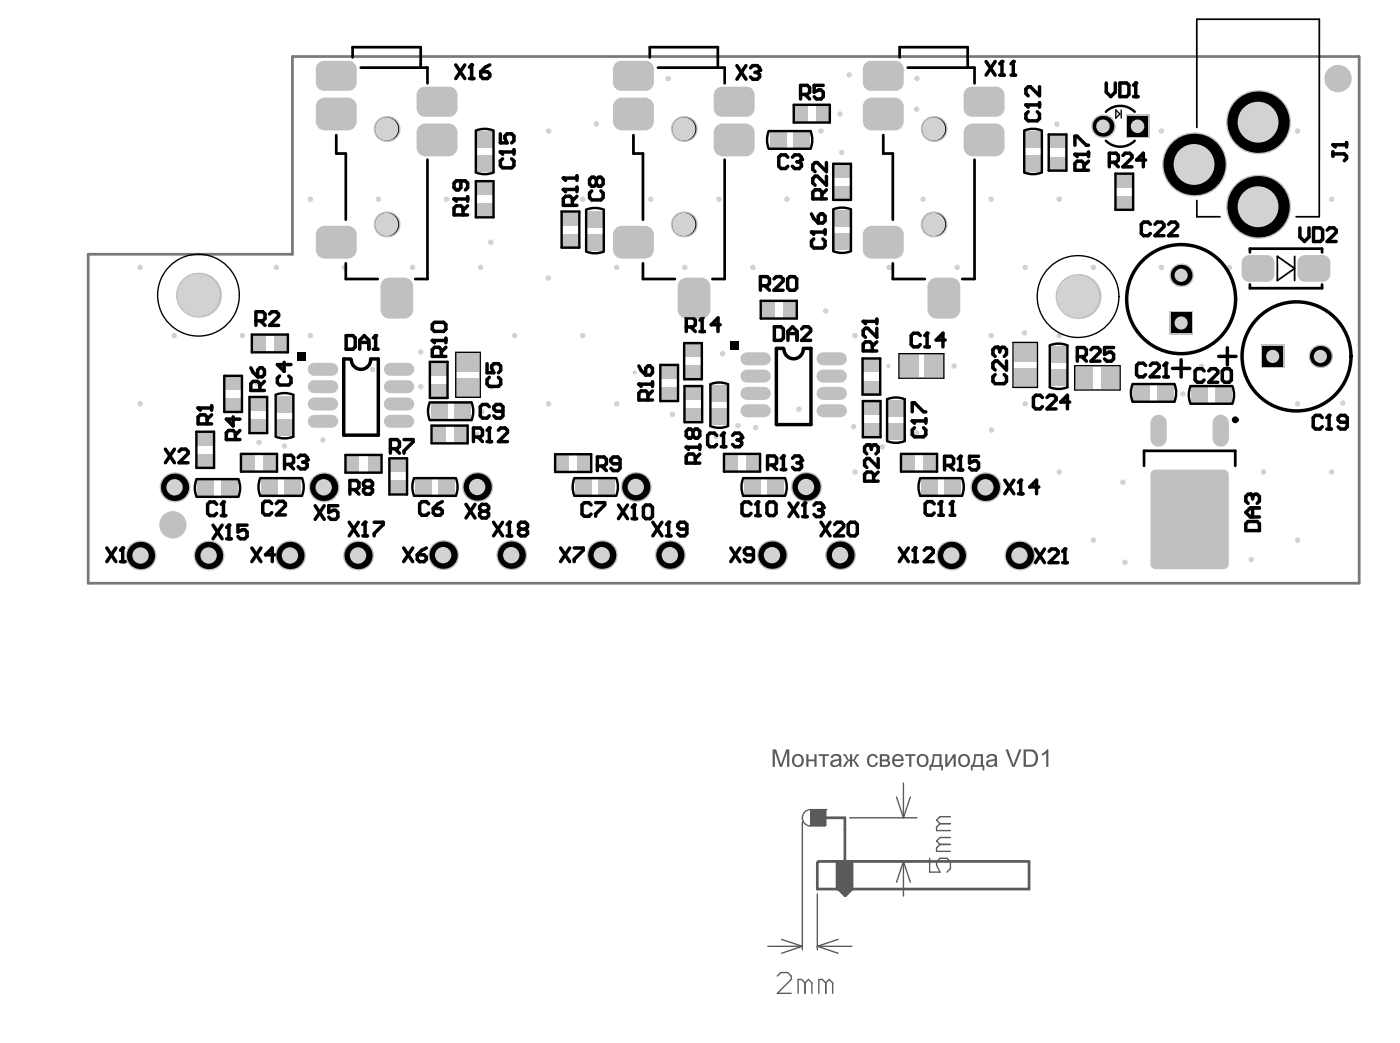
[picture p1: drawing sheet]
<svg xmlns="http://www.w3.org/2000/svg" width="342mm" height="255mm" viewBox="0 0 342 255" stroke-linecap="round" stroke-linejoin="round" font-family="sans-serif">
<g fill="#c0c0c0">
<circle cx="327.1" cy="19.2" r="3.4"/>
<circle cx="42.3" cy="128.2" r="3.4"/>
<circle cx="34.3" cy="135.7" r="3.7"/>
</g>
<circle cx="34.3" cy="135.7" r="2" fill="#d2d2d2"/>
<circle cx="51" cy="135.7" r="3.7" fill="#c0c0c0"/>
<circle cx="51" cy="135.7" r="2" fill="#d2d2d2"/>
<circle cx="87.5" cy="135.7" r="3.7" fill="#c0c0c0"/>
<circle cx="87.5" cy="135.7" r="2" fill="#d2d2d2"/>
<circle cx="79.1" cy="119" r="3.7" fill="#c0c0c0"/>
<circle cx="79.1" cy="119" r="2" fill="#d2d2d2"/>
<circle cx="94.5" cy="54.8" r="3.2" fill="#c0c0c0"/>
<circle cx="94.5" cy="54.8" r="2.83" fill="#d2d2d2"/>
<circle cx="94.5" cy="31.5" r="3.2" fill="#c0c0c0"/>
<circle cx="94.5" cy="31.5" r="2.83" fill="#d2d2d2"/>
<circle cx="108.3" cy="135.6" r="3.7" fill="#c0c0c0"/>
<circle cx="108.3" cy="135.6" r="2" fill="#d2d2d2"/>
<circle cx="116.6" cy="118.9" r="3.7" fill="#c0c0c0"/>
<circle cx="116.6" cy="118.9" r="2" fill="#d2d2d2"/>
<circle cx="147.1" cy="135.6" r="3.7" fill="#c0c0c0"/>
<circle cx="147.1" cy="135.6" r="2" fill="#d2d2d2"/>
<circle cx="163.7" cy="135.6" r="3.7" fill="#c0c0c0"/>
<circle cx="163.7" cy="135.6" r="2" fill="#d2d2d2"/>
<circle cx="167.1" cy="54.8" r="3.2" fill="#c0c0c0"/>
<circle cx="167.1" cy="54.8" r="2.83" fill="#d2d2d2"/>
<circle cx="167.1" cy="31.5" r="3.2" fill="#c0c0c0"/>
<circle cx="167.1" cy="31.5" r="2.83" fill="#d2d2d2"/>
<circle cx="188.7" cy="135.6" r="3.7" fill="#c0c0c0"/>
<circle cx="188.7" cy="135.6" r="2" fill="#d2d2d2"/>
<circle cx="197" cy="118.9" r="3.7" fill="#c0c0c0"/>
<circle cx="197" cy="118.9" r="2" fill="#d2d2d2"/>
<circle cx="228.2" cy="54.8" r="3.2" fill="#c0c0c0"/>
<circle cx="228.2" cy="54.8" r="2.83" fill="#d2d2d2"/>
<circle cx="228.2" cy="31.5" r="3.2" fill="#c0c0c0"/>
<circle cx="228.2" cy="31.5" r="2.83" fill="#d2d2d2"/>
<circle cx="249.2" cy="135.7" r="3.7" fill="#c0c0c0"/>
<circle cx="249.2" cy="135.7" r="2" fill="#d2d2d2"/>
<circle cx="240.9" cy="119" r="3.7" fill="#c0c0c0"/>
<circle cx="240.9" cy="119" r="2" fill="#d2d2d2"/>
<circle cx="269.6" cy="30.8" r="2.88" fill="#c0c0c0"/>
<circle cx="269.6" cy="30.8" r="1.65" fill="#d2d2d2"/>
<path d="M275.2 28h5.7v5.7h-5.7z" fill-rule="evenodd" fill="#c0c0c0"/>
<circle cx="278" cy="30.8" r="1.65" fill="#d2d2d2"/>
<path d="M308.2 84.2h5.8v5.7h-5.8z" fill-rule="evenodd" fill="#c0c0c0"/>
<circle cx="311.1" cy="87" r="1.61" fill="#d2d2d2"/>
<circle cx="322.7" cy="87" r="2.88" fill="#c0c0c0"/>
<circle cx="322.7" cy="87" r="1.61" fill="#d2d2d2"/>
<circle cx="70.9" cy="135.7" r="3.7" fill="#c0c0c0"/>
<circle cx="70.9" cy="135.7" r="2" fill="#d2d2d2"/>
<circle cx="42.7" cy="119" r="3.7" fill="#c0c0c0"/>
<circle cx="42.7" cy="119" r="2" fill="#d2d2d2"/>
<circle cx="125" cy="135.6" r="3.7" fill="#c0c0c0"/>
<circle cx="125" cy="135.6" r="2" fill="#d2d2d2"/>
<circle cx="155.4" cy="118.9" r="3.7" fill="#c0c0c0"/>
<circle cx="155.4" cy="118.9" r="2" fill="#d2d2d2"/>
<circle cx="205.3" cy="135.6" r="3.7" fill="#c0c0c0"/>
<circle cx="205.3" cy="135.6" r="2" fill="#d2d2d2"/>
<circle cx="232.5" cy="135.7" r="3.7" fill="#c0c0c0"/>
<circle cx="232.5" cy="135.7" r="2" fill="#d2d2d2"/>
<path d="M285.8 76h5.8v5.8h-5.8z" fill-rule="evenodd" fill="#c0c0c0"/>
<circle cx="288.7" cy="78.9" r="1.61" fill="#d2d2d2"/>
<circle cx="288.7" cy="67.2" r="2.88" fill="#c0c0c0"/>
<circle cx="288.7" cy="67.2" r="1.61" fill="#d2d2d2"/>
<circle cx="48.5" cy="72.1" r="5.5" fill="#c0c0c0"/>
<circle cx="48.5" cy="72.1" r="5.2" fill="#d2d2d2"/>
<circle cx="263.5" cy="72.4" r="5.5" fill="#c0c0c0"/>
<circle cx="263.5" cy="72.4" r="5.2" fill="#d2d2d2"/>
<circle cx="291.9" cy="40.2" r="7.8" fill="#c0c0c0"/>
<circle cx="291.9" cy="40.2" r="5" fill="#d2d2d2"/>
<circle cx="307.5" cy="29.8" r="7.8" fill="#c0c0c0"/>
<circle cx="307.5" cy="29.8" r="5" fill="#d2d2d2"/>
<circle cx="307.5" cy="50.5" r="7.8" fill="#c0c0c0"/>
<circle cx="307.5" cy="50.5" r="5" fill="#d2d2d2"/>
<g fill="#c0c0c0">
<path d="M48.3 110.9h3.7v3h-3.7z" fill-rule="evenodd"/>
<path d="M55.1 97.3h3.7v3h-3.7z" fill-rule="evenodd"/>
<path d="M61.3 102.4h3.7v3h-3.7z" fill-rule="evenodd"/>
<path d="M61.3 97.3h3.7v3h-3.7z" fill-rule="evenodd"/>
<path d="M61.9 82h3v3.7h-3z" fill-rule="evenodd"/>
<path d="M69.5 117.1h4v3.7h-4z" fill-rule="evenodd"/>
<path d="M67.7 102.3h3.7v4.1h-3.7z" fill-rule="evenodd"/>
<path d="M95.5 117.4h3.7v3h-3.7z" fill-rule="evenodd"/>
<path d="M101.5 117.1h4v3.7h-4z" fill-rule="evenodd"/>
<path d="M116.6 49.7h3.7v3h-3.7z" fill-rule="evenodd"/>
<path d="M186.3 73.8h3v3.7h-3z" fill-rule="evenodd"/>
<path d="M191.4 73.8h3v3.7h-3z" fill-rule="evenodd"/>
<path d="M204 40.3h3.7v3h-3.7z" fill-rule="evenodd"/>
<path d="M211.2 103.4h3.7v3h-3.7z" fill-rule="evenodd"/>
<path d="M211.1 87.9h3.7v3h-3.7z" fill-rule="evenodd"/>
<path d="M225.2 117.1h4v3.7h-4z" fill-rule="evenodd"/>
<path d="M230.9 117.1h4v3.7h-4z" fill-rule="evenodd"/>
<path d="M273 47.9h3.6v3h-3.6z" fill-rule="evenodd"/>
<path d="M273 42.7h3.6v3h-3.6z" fill-rule="evenodd"/>
<path d="M291.3 94.6h4v3.7h-4z" fill-rule="evenodd"/>
<path d="M48.3 117.3h4v3.7h-4z" fill-rule="evenodd"/>
<path d="M48.3 105.8h3.7v3h-3.7z" fill-rule="evenodd"/>
<path d="M55.1 92.1h3.7v3h-3.7z" fill-rule="evenodd"/>
<path d="M64.4 111.2h3v3.6h-3z" fill-rule="evenodd"/>
<path d="M84.8 111.4h3v3.7h-3z" fill-rule="evenodd"/>
<path d="M89.9 111.4h3v3.7h-3z" fill-rule="evenodd"/>
<path d="M95.5 112.3h3.7v3h-3.7z" fill-rule="evenodd"/>
<path d="M111 104.3h3v3.6h-3z" fill-rule="evenodd"/>
<path d="M116.6 44.6h3.7v3h-3.7z" fill-rule="evenodd"/>
<path d="M116.6 32.2h3.7v4h-3.7z" fill-rule="evenodd"/>
<path d="M116.6 37.8h3.7v4h-3.7z" fill-rule="evenodd"/>
<path d="M136 111.3h3v3.6h-3z" fill-rule="evenodd"/>
<path d="M137.6 57.1h3.7v3h-3.7z" fill-rule="evenodd"/>
<path d="M137.6 52h3.7v3h-3.7z" fill-rule="evenodd"/>
<path d="M143.6 51.5h3.7v4h-3.7z" fill-rule="evenodd"/>
<path d="M143.6 57.1h3.7v4h-3.7z" fill-rule="evenodd"/>
<path d="M177.3 111.2h3v3.6h-3z" fill-rule="evenodd"/>
<path d="M199.5 25.9h3v3.7h-3z" fill-rule="evenodd"/>
<path d="M204 45.5h3.7v3h-3.7z" fill-rule="evenodd"/>
<path d="M204 51.4h3.7v4h-3.7z" fill-rule="evenodd"/>
<path d="M204 57.1h3.7v4h-3.7z" fill-rule="evenodd"/>
<path d="M211.2 98.3h3.7v3h-3.7z" fill-rule="evenodd"/>
<path d="M211.1 93h3.7v3h-3.7z" fill-rule="evenodd"/>
<path d="M217.1 97.8h3.7v4h-3.7z" fill-rule="evenodd"/>
<path d="M217.1 103.4h3.7v4h-3.7z" fill-rule="evenodd"/>
<path d="M225.7 111.2h3v3.6h-3z" fill-rule="evenodd"/>
<path d="M250.7 37.8h3.6v4h-3.6z" fill-rule="evenodd"/>
<path d="M250.7 32.2h3.6v4h-3.6z" fill-rule="evenodd"/>
<path d="M67.7 96.7h3.7v4h-3.7z" fill-rule="evenodd"/>
<path d="M63.9 117.1h4v3.7h-4z" fill-rule="evenodd"/>
<path d="M67 82h3v3.7h-3z" fill-rule="evenodd"/>
</g>
<path d="M76.8 98.7h4.3M76.8 90.2h4.3M76.8 102.9h4.3" fill="none" stroke="#c0c0c0" stroke-width="3.2"/>
<g fill="#c0c0c0">
<path d="M107.1 117.1h4v3.7h-4z" fill-rule="evenodd"/>
<path d="M105.4 93.9h3.7v3h-3.7z" fill-rule="evenodd"/>
<path d="M105.4 88.7h3.7v3h-3.7z" fill-rule="evenodd"/>
<path d="M146.3 117.1h4v3.7h-4z" fill-rule="evenodd"/>
<path d="M140.7 117.1h4v3.7h-4z" fill-rule="evenodd"/>
<path d="M167.6 94.6h3.7v3h-3.7z" fill-rule="evenodd"/>
<path d="M161.7 94.6h3.7v3h-3.7z" fill-rule="evenodd"/>
<path d="M174 94.1h3.6v4h-3.6z" fill-rule="evenodd"/>
<path d="M161.7 89.4h3.7v3.1h-3.7z" fill-rule="evenodd"/>
<path d="M167.6 89.3h3.6v3h-3.6z" fill-rule="evenodd"/>
<path d="M187.6 117.1h4v3.7h-4z" fill-rule="evenodd"/>
<path d="M181.9 117.1h4v3.7h-4z" fill-rule="evenodd"/>
</g>
<path d="M182.6 96.1h4.2M182.6 91.8h4.2" fill="none" stroke="#c0c0c0" stroke-width="3.2"/>
<g fill="#c0c0c0">
<path d="M256.7 33.2h3.6v3h-3.6z" fill-rule="evenodd"/>
<path d="M282.8 94.1h4v3.7h-4z" fill-rule="evenodd"/>
<path d="M277.1 94.1h4v3.7h-4z" fill-rule="evenodd"/>
<path d="M296.9 94.6h4v3.7h-4z" fill-rule="evenodd"/>
<path d="M59.2 111.2h3v3.6h-3z" fill-rule="evenodd"/>
<path d="M54 117.3h4v3.7h-4z" fill-rule="evenodd"/>
</g>
<path d="M76.8 94.4h4.3" fill="none" stroke="#c0c0c0" stroke-width="3.2"/>
<g fill="#c0c0c0">
<path d="M79.4 55.1h5.6l2.2 2.2v3.7l-2.2 2.1h-5.6l-2.2-2.1v-3.7z" fill-rule="evenodd"/>
<path d="M79.4 23.8h5.6l2.2 2.2v3.7l-2.2 2.1h-5.6l-2.2-2.1v-3.7z" fill-rule="evenodd"/>
<path d="M105.8 104.3h3v3.6h-3z" fill-rule="evenodd"/>
<path d="M105.3 98.6h4v3.7h-4z" fill-rule="evenodd"/>
<path d="M111 98.6h4v3.7h-4z" fill-rule="evenodd"/>
<path d="M111.6 92.3h5.5v4.5h-5.5z" fill-rule="evenodd"/>
<path d="M111.6 86.3h5.5v4.5h-5.5z" fill-rule="evenodd"/>
<path d="M103.8 21.2h6l2 2v3.3l-2 2h-6l-2-2v-3.3z" fill-rule="evenodd"/>
<path d="M104 30.2h5.6l2.2 2.1v3.7l-2.2 2.2h-5.6l-2.2-2.2v-3.7z" fill-rule="evenodd"/>
<path d="M141.2 111.3h3v3.6h-3z" fill-rule="evenodd"/>
<path d="M167.6 99.8h3.7v3h-3.7z" fill-rule="evenodd"/>
<path d="M174 99.8h3.6v4h-3.6z" fill-rule="evenodd"/>
<path d="M167.6 84.1h3.6v3h-3.6z" fill-rule="evenodd"/>
<path d="M182.4 111.2h3v3.6h-3z" fill-rule="evenodd"/>
</g>
<g fill="#c0c0c0">
<path d="M85 61h2.2zM85 61h2.2a2.17 2.17 0 0 1-2.2 2.1z"/>
<path d="M85 55.1v2.2zM85 55.1a2.17 2.17 0 0 1 2.2 2.2h-2.2z"/>
<path d="M77.2 57.3h2.2zM77.8 55.8l1-.6 .6-.1v2.2h-2.2l.1-.6z"/>
<path d="M79.4 61v2.1zM77.2 61h2.2v2.1a2.17 2.17 0 0 1-2.2-2.1z"/>
<path d="M85 29.7h2.2zM85 29.7h2.2a2.17 2.17 0 0 1-2.2 2.1z"/>
<path d="M85 23.8v2.2zM85 23.8a2.17 2.17 0 0 1 2.2 2.2h-2.2z"/>
<path d="M77.2 26h2.2zM77.8 24.5l1-.6 .6-.1v2.2h-2.2l.1-.6z"/>
<path d="M79.4 29.7v2.1zM77.2 29.7h2.2v2.1a2.17 2.17 0 0 1-2.2-2.1z"/>
<path d="M109.8 26.5h2zM109.8 26.5h2a2 2 0 0 1-2 2z"/>
<path d="M109.8 21.2v2zM109.8 21.2a2 2 0 0 1 2 2h-2z"/>
<path d="M101.8 23.2h2zM102.4 21.8l.9-.6h.5v2h-2l.1-.6z"/>
<path d="M103.8 26.5v2zM101.8 26.5h2v2a2 2 0 0 1-2-2z"/>
<path d="M109.6 36h2.2zM109.6 36h2.2a2.17 2.17 0 0 1-2.2 2.2z"/>
<path d="M109.6 30.2v2.1zM109.6 30.2a2.17 2.17 0 0 1 2.2 2.1h-2.2z"/>
<path d="M101.8 32.3h2.2zM102.5 30.8l.9-.6h.6v2.1h-2.2l.1-.5z"/>
<path d="M104 36v2.2zM101.8 36h2.2v2.2a2.17 2.17 0 0 1-2.2-2.2z"/>
</g>
<path d="M182.6 87.6h4.2M182.6 100.3h4.2" fill="none" stroke="#c0c0c0" stroke-width="3.2"/>
<g fill="#c0c0c0">
<path d="M194.3 25.9h3v3.7h-3z" fill-rule="evenodd"/>
<path d="M193.8 32.3h4v3.7h-4z" fill-rule="evenodd"/>
<path d="M188.2 32.3h4v3.7h-4z" fill-rule="evenodd"/>
<path d="M220.6 111.2h3v3.6h-3z" fill-rule="evenodd"/>
<path d="M226 86.6h4.5v5.5h-4.5z" fill-rule="evenodd"/>
<path d="M220 86.6h4.5v5.5h-4.5z" fill-rule="evenodd"/>
<path d="M213.1 55.1h5.6l2.2 2.2v3.7l-2.2 2.1h-5.6l-2.2-2.1v-3.7z" fill-rule="evenodd"/>
<path d="M213.1 23.8h5.6l2.2 2.2v3.7l-2.2 2.1h-5.6l-2.2-2.1v-3.7z" fill-rule="evenodd"/>
<path d="M247.8 89.9h5.5v4.5h-5.5z" fill-rule="evenodd"/>
<path d="M247.8 83.9h5.5v4.5h-5.5z" fill-rule="evenodd"/>
<path d="M237.5 21.2h6l2 2v3.3l-2 2h-6l-2-2v-3.3z" fill-rule="evenodd"/>
<path d="M237.7 30.2h5.7l2.1 2.1v3.7l-2.1 2.2h-5.7l-2.2-2.2v-3.7z" fill-rule="evenodd"/>
<path d="M256.7 38.3h3.6v3h-3.6z" fill-rule="evenodd"/>
</g>
<g fill="#c0c0c0">
<path d="M218.7 61h2.2zM218.7 61h2.2a2.17 2.17 0 0 1-2.2 2.1z"/>
<path d="M218.7 55.1v2.2zM218.7 55.1a2.17 2.17 0 0 1 2.2 2.2h-2.2z"/>
<path d="M210.9 57.3h2.2zM211.5 55.8l1-.6 .6-.1v2.2h-2.2l.1-.6z"/>
<path d="M213.1 61v2.1zM210.9 61h2.2v2.1a2.17 2.17 0 0 1-2.2-2.1z"/>
<path d="M218.7 29.7h2.2zM218.7 29.7h2.2a2.17 2.17 0 0 1-2.2 2.1z"/>
<path d="M218.7 23.8v2.2zM218.7 23.8a2.17 2.17 0 0 1 2.2 2.2h-2.2z"/>
<path d="M210.9 26h2.2zM211.5 24.5l1-.6 .6-.1v2.2h-2.2l.1-.6z"/>
<path d="M213.1 29.7v2.1zM210.9 29.7h2.2v2.1a2.17 2.17 0 0 1-2.2-2.1z"/>
<path d="M243.5 26.5h2zM243.5 26.5h2a2 2 0 0 1-2 2z"/>
<path d="M243.5 21.2v2zM243.5 21.2a2 2 0 0 1 2 2h-2z"/>
<path d="M235.5 23.2h2zM236.1 21.8l.9-.6h.5v2h-2l.1-.6z"/>
<path d="M237.5 26.5v2zM235.5 26.5h2v2a2 2 0 0 1-2-2z"/>
<path d="M243.4 36h2.1zM243.4 36h2.1a2.17 2.17 0 0 1-2.1 2.2z"/>
<path d="M243.4 30.2v2.1zM243.4 30.2a2.17 2.17 0 0 1 2.1 2.1h-2.1z"/>
<path d="M235.5 32.3h2.2zM236.2 30.8l.9-.6h.6v2.1h-2.2l.1-.5z"/>
<path d="M237.7 36v2.2zM235.5 36h2.2v2.2a2.17 2.17 0 0 1-2.2-2.2z"/>
</g>
<path d="M283.2 103.3v3.8" fill="none" stroke="#c0c0c0" stroke-width="4"/>
<g fill="#c0c0c0">
<path d="M269.3 89.6h4.2v5.3h-4.2z" fill-rule="evenodd"/>
<path d="M263 89.6h4.2v5.3h-4.2z" fill-rule="evenodd"/>
</g>
<path d="M298.4 103.3v3.8" fill="none" stroke="#c0c0c0" stroke-width="4"/>
<g fill="#c0c0c0">
<path d="M305.3 62.3h4.4l1.8 1.8v2.9l-1.8 1.8h-4.4l-1.8-1.8v-2.9z" fill-rule="evenodd"/>
<path d="M318.9 62.3h4.5l1.7 1.8v2.9l-1.7 1.8h-4.5l-1.8-1.8v-2.9z" fill-rule="evenodd"/>
<path d="M79.2 14.8h6l2 2.1v3.3l-2 2h-6l-2-2v-3.3z" fill-rule="evenodd"/>
<path d="M167.8 67.8h3.7l2.1 2.2v5.6l-2.1 2.2h-3.7l-2.2-2.2v-5.6z" fill-rule="evenodd"/>
<path d="M212.9 14.8h6l2 2.1v3.3l-2 2h-6l-2-2v-3.3z" fill-rule="evenodd"/>
</g>
<g fill="#c0c0c0">
<path d="M309.7 62.3v1.8zM309.7 62.3a1.79 1.79 0 0 1 1.8 1.8h-1.8z"/>
<path d="M303.5 64.1h1.8zM304 62.8l.8-.4 .5-.1v1.8h-1.8l.1-.5z"/>
<path d="M305.3 67v1.8zM303.5 67h1.8v1.8a1.79 1.79 0 0 1-1.8-1.8z"/>
<path d="M309.7 67h1.8zM309.7 67h1.8a1.79 1.79 0 0 1-1.8 1.8z"/>
<path d="M323.4 62.3v1.8zM323.4 62.3a1.79 1.79 0 0 1 1.7 1.8h-1.7z"/>
<path d="M317.1 64.1h1.8zM317.7 62.8l.8-.4 .4-.1v1.8h-1.8l.1-.5z"/>
<path d="M318.9 67v1.8zM317.1 67h1.8v1.8a1.79 1.79 0 0 1-1.8-1.8z"/>
<path d="M323.4 67h1.7zM323.4 67h1.7a1.79 1.79 0 0 1-1.7 1.8z"/>
<path d="M85.2 20.2h2zM85.2 20.2h2a2 2 0 0 1-2 2z"/>
<path d="M85.2 14.8v2.1zM85.2 14.8a2 2 0 0 1 2 2.1h-2z"/>
<path d="M77.2 16.9h2zM77.8 15.4l.9-.5 .5-.1v2.1h-2l.1-.6z"/>
<path d="M79.2 20.2v2zM77.2 20.2h2v2a2 2 0 0 1-2-2z"/>
<path d="M171.5 67.8v2.2zM171.5 67.8a2.17 2.17 0 0 1 2.1 2.2h-2.1z"/>
<path d="M165.6 70h2.2zM166.3 68.4l.9-.5 .6-.1v2.2h-2.2l.1-.6z"/>
<path d="M167.8 75.6v2.2zM165.6 75.6h2.2v2.2a2.17 2.17 0 0 1-2.2-2.2z"/>
<path d="M171.5 75.6h2.1zM171.5 75.6h2.1a2.17 2.17 0 0 1-2.1 2.2z"/>
<path d="M218.9 20.2h2zM218.9 20.2h2a2 2 0 0 1-2 2z"/>
<path d="M218.9 14.8v2.1zM218.9 14.8a2 2 0 0 1 2 2.1h-2z"/>
<path d="M210.9 16.9h2zM211.5 15.4l.9-.5 .5-.1v2.1h-2l.1-.6z"/>
<path d="M212.9 20.2v2zM210.9 20.2h2v2a2 2 0 0 1-2-2z"/>
</g>
<path d="M95.4 98.7h4.3M95.4 90.2h4.3M95.4 94.4h4.3M201.2 96.1h4.2M201.2 91.8h4.2M95.4 102.9h4.3" fill="none" stroke="#c0c0c0" stroke-width="3.2"/>
<g fill="#c0c0c0">
<path d="M152 55.1h5.7l2.1 2.2v3.7l-2.1 2.1h-5.7l-2.2-2.1v-3.7z" fill-rule="evenodd"/>
<path d="M152 23.8h5.7l2.1 2.2v3.7l-2.1 2.1h-5.7l-2.2-2.1v-3.7z" fill-rule="evenodd"/>
<path d="M176.5 21.2h5.9l2.1 2v3.3l-2.1 2h-5.9l-2-2v-3.3z" fill-rule="evenodd"/>
<path d="M176.6 30.2h5.7l2.2 2.1v3.7l-2.2 2.2h-5.7l-2.1-2.2v-3.7z" fill-rule="evenodd"/>
</g>
<g fill="#c0c0c0">
<path d="M157.7 61h2.1zM157.7 61h2.1a2.17 2.17 0 0 1-2.1 2.1z"/>
<path d="M157.7 55.1v2.2zM157.7 55.1a2.17 2.17 0 0 1 2.1 2.2h-2.1z"/>
<path d="M149.8 57.3h2.2zM150.5 55.8l.9-.6 .6-.1v2.2h-2.2l.1-.6z"/>
<path d="M152 61v2.1zM149.8 61h2.2v2.1a2.17 2.17 0 0 1-2.2-2.1z"/>
<path d="M157.7 29.7h2.1zM157.7 29.7h2.1a2.17 2.17 0 0 1-2.1 2.1z"/>
<path d="M157.7 23.8v2.2zM157.7 23.8a2.17 2.17 0 0 1 2.1 2.2h-2.1z"/>
<path d="M149.8 26h2.2zM150.5 24.5l.9-.6 .6-.1v2.2h-2.2l.1-.6z"/>
<path d="M152 29.7v2.1zM149.8 29.7h2.2v2.1a2.17 2.17 0 0 1-2.2-2.1z"/>
<path d="M182.4 26.5h2.1zM182.4 26.5h2.1a2 2 0 0 1-2.1 2z"/>
<path d="M182.4 21.2v2zM182.4 21.2a2 2 0 0 1 2.1 2h-2.1z"/>
<path d="M174.5 23.2h2zM175 21.8l.9-.6h.6v2h-2v-.6z"/>
<path d="M176.5 26.5v2zM174.5 26.5h2v2a2 2 0 0 1-2-2z"/>
<path d="M182.3 36h2.2zM182.3 36h2.2a2.17 2.17 0 0 1-2.2 2.2z"/>
<path d="M182.3 30.2v2.1zM182.3 30.2a2.17 2.17 0 0 1 2.2 2.1h-2.2z"/>
<path d="M174.5 32.3h2.1zM175.1 30.8l.9-.6h.6v2.1h-2.1v-.5z"/>
<path d="M176.6 36v2.2zM174.5 36h2.1v2.2a2.17 2.17 0 0 1-2.1-2.2z"/>
</g>
<path d="M201.2 87.6h4.2M201.2 100.3h4.2" fill="none" stroke="#c0c0c0" stroke-width="3.2"/>
<g fill="#c0c0c0">
<path d="M256.9 84.6h3.7v4h-3.7z" fill-rule="evenodd"/>
<path d="M256.9 90.3h3.7v4h-3.7z" fill-rule="evenodd"/>
<path d="M95.2 67.8h3.6l2.2 2.2v5.6l-2.2 2.2h-3.6l-2.2-2.2v-5.6z" fill-rule="evenodd"/>
<path d="M151.8 14.8h6l2 2.1v3.3l-2 2h-6l-2-2v-3.3z" fill-rule="evenodd"/>
<path d="M228.9 67.8h3.6l2.2 2.2v5.6l-2.2 2.2h-3.6l-2.2-2.2v-5.6z" fill-rule="evenodd"/>
<path d="M282.5 114.7h16.6l1.3 1.2v21.8l-1.3 1.3h-16.6l-1.3-1.3v-21.8z" fill-rule="evenodd"/>
</g>
<g fill="#c0c0c0">
<path d="M98.8 67.8v2.2zM98.8 67.8a2.17 2.17 0 0 1 2.2 2.2h-2.2z"/>
<path d="M93 70h2.2zM93.6 68.4l1-.5 .6-.1v2.2h-2.2l.1-.6z"/>
<path d="M95.2 75.6v2.2zM93 75.6h2.2v2.2a2.17 2.17 0 0 1-2.2-2.2z"/>
<path d="M98.8 75.6h2.2zM98.8 75.6h2.2a2.17 2.17 0 0 1-2.2 2.2z"/>
<path d="M157.8 20.2h2zM157.8 20.2h2a2 2 0 0 1-2 2z"/>
<path d="M157.8 14.8v2.1zM157.8 14.8a2 2 0 0 1 2 2.1h-2z"/>
<path d="M149.8 16.9h2zM150.4 15.4l.9-.5 .5-.1v2.1h-2l.1-.6z"/>
<path d="M151.8 20.2v2zM149.8 20.2h2v2a2 2 0 0 1-2-2z"/>
<path d="M232.5 67.8v2.2zM232.5 67.8a2.17 2.17 0 0 1 2.2 2.2h-2.2z"/>
<path d="M226.7 70h2.2zM227.3 68.4l1-.5 .6-.1v2.2h-2.2l.1-.6z"/>
<path d="M228.9 75.6v2.2zM226.7 75.6h2.2v2.2a2.17 2.17 0 0 1-2.2-2.2z"/>
<path d="M232.5 75.6h2.2zM232.5 75.6h2.2a2.17 2.17 0 0 1-2.2 2.2z"/>
<path d="M299.1 137.7h1.3zM299.1 137.7h1.3a1.26 1.26 0 0 1-1.3 1.3z"/>
<path d="M299.1 114.7v1.2zM299.1 114.7a1.26 1.26 0 0 1 1.3 1.2h-1.3z"/>
<path d="M281.2 115.9h1.3zM281.7 114.9l.8-.2v1.2h-1.3l.1-.4z"/>
<path d="M282.5 137.7v1.3zM281.2 137.7h1.3v1.3a1.26 1.26 0 0 1-1.3-1.3z"/>
</g>
<path d="M21.6 62.1h49.9v-48.3h260.7v128.6h-310.6z" fill="none" stroke="#787878" stroke-width=".67"/>
<g fill="#d2d2d2">
<circle cx="293.7" cy="89.4" r=".67"/>
<circle cx="289.1" cy="96.2" r=".67"/>
<circle cx="242.4" cy="105" r=".67"/>
<circle cx="145.8" cy="30.3" r=".67"/>
<circle cx="163.3" cy="19.2" r=".67"/>
<circle cx="205.7" cy="37.2" r=".67"/>
<circle cx="224" cy="26.7" r=".67"/>
<circle cx="224.1" cy="19.2" r=".67"/>
<circle cx="207.6" cy="18.3" r=".67"/>
<circle cx="205.3" cy="27.8" r=".67"/>
<circle cx="258.3" cy="30.3" r=".67"/>
<circle cx="250.4" cy="81.3" r=".67"/>
<circle cx="233.2" cy="89.4" r=".67"/>
<circle cx="195.3" cy="99.9" r=".67"/>
<circle cx="215.6" cy="109.1" r=".67"/>
<circle cx="224" cy="105.7" r=".67"/>
<circle cx="208.7" cy="104.2" r=".67"/>
<circle cx="175" cy="106.6" r=".67"/>
<circle cx="164.4" cy="101.2" r=".67"/>
<circle cx="120.1" cy="94.5" r=".67"/>
<circle cx="117.8" cy="100.5" r=".67"/>
<circle cx="116.6" cy="106" r=".67"/>
<circle cx="69.5" cy="108.9" r=".67"/>
<circle cx="63.3" cy="108" r=".67"/>
<circle cx="290.9" cy="136.4" r=".67"/>
<circle cx="290.9" cy="117.3" r=".67"/>
<circle cx="78.9" cy="107.4" r=".67"/>
<circle cx="180.4" cy="103.9" r=".67"/>
<circle cx="184.7" cy="104.4" r=".67"/>
<circle cx="275" cy="137.3" r=".67"/>
<circle cx="305.8" cy="136.7" r=".67"/>
<circle cx="328.2" cy="98.4" r=".67"/>
<circle cx="274.5" cy="117.8" r=".67"/>
<circle cx="283.8" cy="130.3" r=".67"/>
<circle cx="283.8" cy="123.4" r=".67"/>
<circle cx="297.8" cy="123.4" r=".67"/>
<circle cx="297.8" cy="130.3" r=".67"/>
<circle cx="297.8" cy="136.4" r=".67"/>
<circle cx="283.8" cy="136.4" r=".67"/>
<circle cx="297.8" cy="117.3" r=".67"/>
<circle cx="283.8" cy="117.3" r=".67"/>
<circle cx="317.2" cy="32" r=".67"/>
<circle cx="325.5" cy="48.7" r=".67"/>
<circle cx="317.2" cy="98.6" r=".67"/>
<circle cx="325.5" cy="115.3" r=".67"/>
<circle cx="317.2" cy="131.9" r=".67"/>
<circle cx="300.5" cy="65.3" r=".67"/>
<circle cx="308.8" cy="115.3" r=".67"/>
<circle cx="283.9" cy="32" r=".67"/>
<circle cx="283.9" cy="65.3" r=".67"/>
<circle cx="267.2" cy="65.3" r=".67"/>
<circle cx="267.2" cy="131.9" r=".67"/>
<circle cx="258.9" cy="48.7" r=".67"/>
<circle cx="250.6" cy="65.3" r=".67"/>
<circle cx="258.9" cy="82" r=".67"/>
<circle cx="250.6" cy="98.6" r=".67"/>
<circle cx="258.9" cy="115.3" r=".67"/>
<circle cx="242.3" cy="48.7" r=".67"/>
<circle cx="233.9" cy="65.3" r=".67"/>
<circle cx="242.3" cy="82" r=".67"/>
<circle cx="225.6" cy="48.7" r=".67"/>
<circle cx="217.3" cy="65.3" r=".67"/>
<circle cx="200.7" cy="32" r=".67"/>
<circle cx="209" cy="82" r=".67"/>
<circle cx="209" cy="115.3" r=".67"/>
<circle cx="192.3" cy="48.7" r=".67"/>
<circle cx="184" cy="65.3" r=".67"/>
<circle cx="175.7" cy="48.7" r=".67"/>
<circle cx="167.4" cy="65.3" r=".67"/>
<circle cx="159.1" cy="48.7" r=".67"/>
<circle cx="150.7" cy="65.3" r=".67"/>
<circle cx="150.7" cy="98.6" r=".67"/>
<circle cx="134.1" cy="32" r=".67"/>
<circle cx="142.4" cy="48.7" r=".67"/>
<circle cx="142.4" cy="82" r=".67"/>
<circle cx="134.1" cy="98.6" r=".67"/>
<circle cx="117.5" cy="65.3" r=".67"/>
<circle cx="125.8" cy="82" r=".67"/>
<circle cx="109.1" cy="48.7" r=".67"/>
<circle cx="100.8" cy="65.3" r=".67"/>
<circle cx="92.5" cy="48.7" r=".67"/>
<circle cx="84.2" cy="65.3" r=".67"/>
<circle cx="75.9" cy="48.7" r=".67"/>
<circle cx="67.5" cy="65.3" r=".67"/>
<circle cx="75.9" cy="82" r=".67"/>
<circle cx="59.2" cy="82" r=".67"/>
<circle cx="34.3" cy="65.3" r=".67"/>
<circle cx="42.6" cy="82" r=".67"/>
<circle cx="34.3" cy="98.6" r=".67"/>
<circle cx="217.1" cy="89.4" r=".5"/>
<circle cx="155.2" cy="90.9" r=".5"/>
<circle cx="201.8" cy="76" r=".67"/>
<circle cx="176.6" cy="86.4" r=".67"/>
<circle cx="134" cy="67.9" r=".67"/>
<circle cx="120" cy="59.1" r=".67"/>
<circle cx="102.8" cy="86" r=".67"/>
<circle cx="102.8" cy="94.4" r=".67"/>
<circle cx="62.9" cy="93.6" r=".67"/>
<circle cx="91.1" cy="90.3" r=".67"/>
</g>
<path d="M200.1 210.4l-.3 .3" fill="none" stroke="#5a5a5a" stroke-width=".67"/>
<path d="M198.1 197.7h3.8" fill="none" stroke="#5a5a5a" stroke-width=".33"/>
<circle cx="201.9" cy="197.7" r=".17" fill="#5a5a5a"/>
<g fill="none" stroke="#5a5a5a" stroke-width=".33">
<path d="M201.9 197.7v3.8l-.3 .2h-3.5M207.7 199.7h16.5M219.1 194.6l1.7 5.1M220.8 191.3v8.4M222.5 194.6l-1.7 5.1M196.1 200.7v31.2M199.8 218.3v13.6M201.3 210.4h22.9M220.8 210.4l1.7 5M220.8 210.4l-1.7 5M220.8 210.4v8.4M187.7 231.1h8.4"/>
<path d="M191 229.4l5.1 1.7M196.1 231.1l-5.1 1.7M199.8 231.1l5 1.7M199.8 231.1h8.4M204.8 229.4l-5 1.7"/>
</g>
<path d="M198.9 199.7h7.6v19M200.1 210.4h51.4v6.7h-51.7v-6.4M204.6 210.4v6.7M204.9 217.1l1.6 1.6M208.3 210.4v6.7l-1.8 1.6" fill="none" stroke="#5a5a5a" stroke-width=".67"/>
<g fill="#5a5a5a">
<path d="M198.1 197.7h3.8v4h-3.8z" fill-rule="evenodd"/>
<path d="M205.7 217.1h1.9v1h-1.9z" fill-rule="evenodd"/>
<path d="M204.6 210.4h3.7v6.7h-3.7z" fill-rule="evenodd"/>
</g>
<g fill="none" stroke="#5a5a5a" stroke-width=".33">
<path d="M232.3 199.5h-2.5l-.9 .8 .9 .8M227.2 209.6v3.4h2.6l-.9-1.7v-.9l.9-.8h1.7l.8 .8v1.7l-.8 .9M229.8 201.1l-.9 .9v.8h3.4M229.8 206.2l-.9 .9v.8h3.4M229.8 206.2h2.5M229.8 201.1h2.5M232.3 204.5h-2.5l-.9 .9 .9 .8M190 238.3l.9-.8h1.6l.9 .8v.9l-3.4 3.4h3.4M196.8 240l-.9-.8h-.8v3.4M196.8 240v2.6M196.8 240l.8-.8 .9 .8v2.6M201.8 240l-.8-.8h-.9v3.4"/>
<path d="M201.8 240v2.6M201.8 240l.9-.8 .8 .8v2.6"/>
</g>
<g fill="#5a5a5a">
<path d="M188.9 183h.8l1.2 3.7 1.3-3.7h.7v4.3h-.5v-3.6l-1.3 3.6h-.5l-1.2-3.7v3.7h-.5z"/>
<path d="M197.1 184.2h.5v1.3h1.5v-1.3h.5v3.1h-.5v-1.4h-1.5v1.4h-.5z"/>
<path d="M200.1 184.2h2.5v.4h-1v2.7h-.5v-2.7h-1z"/>
<path d="M206.1 184.2l.7 .1 .3 .6a.59 .59 0 0 0 .7 .6v-1.3h.5v1.3l.3-.1 .4-.6a.71 .71 0 0 1 .7-.6h.2v.4l-.4 .1-.4 .7-.3 .3 .5 .4 .7 1.2h-.5l-.8-1.3-.4-.2v1.5h-.5v-1.5l-.5 .3-.7 1.2h-.6l.7-1.1 .6-.5-.4-.3-.4-.7-.4-.1z"/>
<path d="M212.4 184.5l.3-.3a1.3 1.3 0 0 1 1.9 .9l-.6 .1-.3-.5a1.04 1.04 0 0 0-1.2 .3 1.04 1.04 0 0 0 0 1.2 .79 .79 0 0 0 .8 .7 .79 .79 0 0 0 .8-.8l.5 .1v.2a1.41 1.41 0 0 1-1.9 .8 1.41 1.41 0 0 1-.7-1.9z"/>
<path d="M221.3 184.2h2.5v.4h-1v2.7h-.6v-2.7h-.9z"/>
<path d="M231.1 184.2h.5v2.3l1.4-2.3h.6v3.1h-.5v-2.4l-1.5 2.4h-.5z"/>
<path d="M245.8 183h.6l1.3 3.8 1.4-3.8h.6l-1.7 4.3h-.6z"/>
<path d="M254.7 184.1l.7-.5 .5-.6h.3v4.3h-.5v-3.4l-1 .7z"/>
<path d="M194 184.5l.8-.4 1 .2 .5 .6 .2 1a1.5 1.5 0 0 1-2 1.4 1.5 1.5 0 0 1-.8-2.3zM194.4 184.8l-.3 .9a.96 .96 0 0 0 1.1 1.2 .96 .96 0 0 0 .7-1.4 .9 .9 0 0 0-.5-.9 .9 .9 0 0 0-1 .2z"/>
<path d="M203.4 184.4l.6-.3 .9 .1 .5 .2 .2 .4 .2 2.5h-.6l-.1-.4-.5 .3-.6 .1a.96 .96 0 0 1-1-1.1 .96 .96 0 0 1 1.2-.7l.9-.2v-.1a.8 .8 0 0 0-.8-.7 .8 .8 0 0 0-.8 .6h-.5zM203.6 186.1l-.1 .3a.84 .84 0 0 0 1 .5 .84 .84 0 0 0 .6-1v-.2z"/>
<path d="M215.1 184.2l1.9 .1 .4 .4v.6a.31 .31 0 0 0-.3 .4 .31 .31 0 0 0 .3 .2l.1 .1a.87 .87 0 0 1-.9 1.3h-1.5zM215.6 184.6v.9l1-.1 .3-.3a.52 .52 0 0 0-.8-.5zM215.6 185.9v.9h.7a.53 .53 0 0 0 .7-.5 .53 .53 0 0 0-.8-.4z"/>
<path d="M218.4 184.5l.9-.4 .8 .1 .6 .6 .2 .8v.3h-2.3a.9 .9 0 0 0 .7 1 .9 .9 0 0 0 1-.6h.6l-.2 .4a1.52 1.52 0 0 1-2 .4 1.52 1.52 0 0 1-.6-2zM218.9 184.8l-.3 .6h1.7a.86 .86 0 0 0-.5-.8 .86 .86 0 0 0-.9 .2z"/>
<path d="M224.5 184.5l.8-.4 1 .2 .5 .6 .2 1a1.5 1.5 0 0 1-2 1.4 1.5 1.5 0 0 1-.8-2.3zM224.9 184.8l-.3 .9a.96 .96 0 0 0 1.1 1.2 .96 .96 0 0 0 .7-1.4 .9 .9 0 0 0-.5-.9 .9 .9 0 0 0-1 .2z"/>
<path d="M228 184.2h2.1v2.6h.4v1.3h-.5v-.8h-2.4v.8h-.4v-1.3h.3l.2-.6zM228.4 184.6l-.4 2.2h1.6v-2.2z"/>
<path d="M234.6 184.5l.8-.4 1 .2 .5 .6 .2 1a1.5 1.5 0 0 1-2 1.4 1.5 1.5 0 0 1-.8-2.3zM235 184.8l-.3 .9a.96 .96 0 0 0 1.1 1.2 .96 .96 0 0 0 .7-1.4 .9 .9 0 0 0-.5-.9 .9 .9 0 0 0-1 .2z"/>
<path d="M238.1 184.2h2.2v2.6h.3v1.3h-.4v-.8h-2.5v.8h-.4v-1.3h.3l.3-.6zM238.5 184.6l-.4 2.2h1.6v-2.2z"/>
<path d="M241.4 184.5l.5-.3 .9-.1 .6 .2 .3 .5 .1 2.5h-.5l-.1-.4-.6 .3-.6 .1a.96 .96 0 0 1-1-1.1 .96 .96 0 0 1 1.3-.7l.8-.2 .1-.1a.8 .8 0 0 0-.8-.7 .8 .8 0 0 0-.8 .6h-.5zM241.7 186.1l-.1 .3a.84 .84 0 0 0 1 .5 .84 .84 0 0 0 .5-1l.1-.2z"/>
<path d="M250.2 183l2.2 .1 .9 .6 .3 .8 .1 .9-.2 .9-.5 .6-.9 .3-1.9 .1zM250.8 183.5v3.3l1.3-.1 .5-.2 .4-.6 .1-1a1.28 1.28 0 0 0-1.4-1.4z"/>
</g>
<path d="M198.1 197.7a2 2 0 0 0-2 2 2 2 0 0 0 2 2" fill="none" stroke="#5a5a5a" stroke-width=".33"/>
<g fill="#000">
<path d="M72.6 86h2.1v2.1h-2.1zM178.4 83.4h2.1v2.1h-2.1z"/>
<circle cx="115.3" cy="15.9" r=".42"/>
<circle cx="185.7" cy="17.1" r=".42"/>
<circle cx="244.9" cy="15" r=".42"/>
<circle cx="247.7" cy="15" r=".42"/>
<circle cx="122.3" cy="37.1" r=".42"/>
<circle cx="195.9" cy="38.9" r=".42"/>
<circle cx="250.8" cy="25.6" r=".42"/>
<circle cx="262.7" cy="37.7" r=".42"/>
<circle cx="277.6" cy="20.3" r=".42"/>
<circle cx="325.8" cy="35.4" r=".42"/>
<circle cx="111" cy="48.6" r=".42"/>
<circle cx="137.7" cy="43.5" r=".42"/>
<circle cx="137.7" cy="46.3" r=".42"/>
<circle cx="198.3" cy="56.7" r=".42"/>
<circle cx="171.6" cy="77.6" r=".42"/>
<circle cx="211" cy="78.5" r=".42"/>
<circle cx="48.4" cy="99.6" r=".42"/>
<circle cx="91.8" cy="82" r=".42"/>
<circle cx="105.7" cy="83.1" r=".42"/>
<circle cx="156.2" cy="93.8" r=".42"/>
<circle cx="226.6" cy="81.4" r=".42"/>
<circle cx="243.8" cy="84.8" r=".42"/>
<circle cx="285" cy="88.7" r=".42"/>
<circle cx="75.1" cy="112.3" r=".42"/>
<circle cx="119.6" cy="104.5" r=".42"/>
<circle cx="167.7" cy="109.2" r=".42"/>
<circle cx="176.8" cy="105.8" r=".42"/>
<circle cx="181.3" cy="106.9" r=".42"/>
<circle cx="191.5" cy="111.3" r=".42"/>
<circle cx="195.9" cy="112.5" r=".42"/>
<circle cx="212.4" cy="108.6" r=".42"/>
<circle cx="223" cy="102.8" r=".42"/>
<circle cx="234.8" cy="111.4" r=".42"/>
<circle cx="249.5" cy="117.3" r=".42"/>
<circle cx="324.9" cy="101.4" r=".42"/>
<circle cx="30" cy="133.8" r=".42"/>
<circle cx="34.3" cy="135.7" r="3.3"/>
<circle cx="54.6" cy="122.6" r=".42"/>
<circle cx="56" cy="128.2" r=".42"/>
<circle cx="89.2" cy="127.5" r=".42"/>
<circle cx="124.5" cy="127.5" r=".42"/>
<circle cx="155" cy="123.3" r=".42"/>
<circle cx="163.5" cy="127.5" r=".42"/>
<circle cx="185.2" cy="122.6" r=".42"/>
<circle cx="196.7" cy="122.8" r=".42"/>
<circle cx="201.2" cy="123.9" r=".42"/>
<circle cx="223.7" cy="133.8" r=".42"/>
<circle cx="230" cy="122.5" r=".42"/>
<circle cx="232.8" cy="122.5" r=".42"/>
<circle cx="260.3" cy="134.1" r=".42"/>
<circle cx="305.6" cy="120.7" r=".42"/>
</g>
<g fill="none" stroke="#000" stroke-width=".59">
<path d="M116.3 31.9l1.9-.4h1.2l1.2 .4v10.2l-1.2 .4h-1.2l-1.9-.4zM187.9 32l-.4 1.9 .1 1.2 .3 1.2M187.9 32h10.2l.4 1.9v1.2l-.4 1.2h-10.2M194 25.6h8.8v4.3h-8.8zM203.7 40h4.3v8.8h-4.3zM254.7 31.9l-1.3-.4h-1.2l-1.9 .4v10.2l1.3 .4h1.2l1.9-.4M254.7 31.9v10.2M256.3 32.8h4.4v8.9h-4.4zM116.3 44.2h4.3v8.9h-4.3zM137.3 51.7h4.3v8.8h-4.3zM143.3 51.2l1.2-.3 1.2-.1 1.9 .4v10.2l-1.2 .4h-1.3l-1.8-.4v-10.2M272.6 42.4h4.4v8.8h-4.4z"/>
<path d="M185.9 73.5h8.9v4.3h-8.9zM203.7 61.3v-10.2l1.8-.4 1.3 .1 1.2 .3v10.2M208 61.3l-1.2 .4-1.3 .1-1.8-.5M54.8 91.8h4.3v8.8h-4.3zM61 96.9h4.3v8.9h-4.3zM61.6 81.7h8.8v4.3h-8.8zM105.1 88.4h4.3v8.8h-4.3zM161.4 89.1h4.3v8.8h-4.3zM167.2 83.8h4.3v8.8h-4.3zM167.3 94.3h4.3v8.8h-4.3zM210.8 87.5h4.3v8.9h-4.3zM210.9 97.9h4.3v8.9h-4.3z"/>
<path d="M256.6 84.3l1.8-.4 1.3 .1 1.2 .3M260.9 84.4v10.2l-1.8 .4-1.3-.1-1.2-.3v-10.2M276.9 98.1h10.1M287 93.8h-10.1l-.5 1.8 .1 1.3 .4 1.2M287.1 93.8l.4 1.8-.1 1.3-.3 1.2M291 94.3l-.4 1.2v1.3l.4 1.8M291 94.3h10.2l.4 1.8v1.3l-.4 1.2h-10.2M48 105.4h4.3v8.9h-4.3zM48.1 117l-.4 1.2-.1 1.3 .5 1.8M48.1 117h10.2l.4 1.9-.1 1.2-.3 1.2M58.9 110.8h8.8v4.4h-8.8zM67.4 106.6v-10.2l1.8-.4 1.3 .1 1.2 .3v10.2"/>
<path d="M71.7 106.6l-1.8 .5-1.3-.1-1.2-.4M73.8 116.8h-10.2l-.3 1.2-.1 1.2 .4 1.9h10.2l.4-1.9v-1.2l-.4-1.2M84.4 111.1h8.9v4.3h-8.9zM95.2 111.9h4.3v8.9h-4.3zM101.2 116.8l-.4 1.8 .1 1.3 .3 1.2M101.2 116.8h10.2l.4 1.8v1.3l-.4 1.2h-10.2M105 102.6l-.4-1.9 .1-1.2 .3-1.2h10.2l.3 .6 .2 1.8-.4 1.9h-10.2M105.5 103.9h8.8v4.4h-8.8zM135.7 110.9h8.8v4.4h-8.8zM150.6 116.8h-10.2l-.4 1.2v1.2l.4 1.9h10.2M150.6 116.8l.4 1.8v1.3l-.4 1.2M173.6 104v-10.2l1.9-.4 1.2 .1 1.3 .3v10.2"/>
<path d="M177 110.8h8.8v4.4h-8.8zM178 104l-1.3 .4-1.2 .1-1.9-.5M181.7 116.8l-.5 1.8 .1 1.3 .4 1.2M181.7 116.8h10.2l.4 1.8-.1 1.3-.3 1.2h-10.2M216.8 107.7v-10.2l1.9-.4h1.2l1.2 .4v10.2M220.2 110.8h8.8v4.4h-8.8zM221.1 107.7l-1.2 .4h-1.2l-1.9-.4M224.9 116.8l-.3 1.2-.1 1.2 .4 1.9M225 116.8h10.1l.5 1.8-.1 1.3-.4 1.2h-10.1M48.1 121.3h10.1"/>
</g>
<g fill="none" stroke="#000" stroke-width=".85">
<path d="M111.4 15.9l2.2 3.3M113.6 15.9l-2.2 3.3M114.7 19.2h1.1M114.7 16.4l.6-.5v3.3M117.5 17.5h1.7l.5 .6v.5l-.5 .6h-1.2l-.5-.6zM119.7 15.9l-1.1 .5-1.1 1.1M180.1 16l2.2 3.3M182.3 16l-2.2 3.3M183.4 16.6l.6-.6h1.1l.6 .6v.5l-.6 .6M184.6 17.7h.5M185.1 17.7l.6 .5v.6l-.6 .5h-1.1l-.6-.5M241 15l2.2 3.4"/>
<path d="M243.2 15l-2.2 3.4M244.4 18.4h1.1M244.4 15.6l.5-.6v3.4M247.1 18.4h1.1M247.1 15.6l.6-.6v3.4M122.3 32.7v2.2h1.7l-.6-1.1v-.6l.6-.5h1.1l.5 .5v1.1l-.5 .6M122.8 38.8l-.5 .5v1.1l.5 .6h2.3l.5-.6v-1.1l-.5-.5M125.6 36.6v1.1M125.6 37.1h-3.3l.5 .6M192.6 38.4l-.6-.6h-1.1l-.5 .6v2.2l.5 .6h1.1l.6-.6M193.7 38.4l.5-.6h1.1l.6 .6v.5l-.6 .6M194.8 39.5h.5"/>
<path d="M195.3 39.5l.6 .6v.5l-.6 .6h-1.1l-.5-.6M195.7 23.1h1.6l.6-.6v-1.1l-.6-.6h-1.6v3.4M196.8 23.1l1.1 1.1M201.2 20.8h-2.2v1.7l1.1-.5h.6l.5 .5v1.1l-.5 .6h-1.1l-.6-.6M202 39.7v2.2l-2.2-2.2h-.6l-.5 .5v1.2l.5 .5M251.3 27.3l-.5 .5v1.2l.5 .5h2.2l.6-.5v-1.2l-.6-.5M254.1 21.2v2.2l-2.2-2.2h-.6l-.5 .5v1.1l.5 .6M254.1 25.1v1.1M254.1 25.6h-3.3l.5 .6M262.7 35.5v-2.2h.6l2.2 2.2h.6M266.1 37.7h-3.4l.6 .5M266.1 39.4l-1.1 1.1"/>
<path d="M266.1 37.1v1.1M270.4 20.3v2.2l1.1 1.1 1.1-1.1v-2.2M271.1 39.6h1.7l.6-.5v-1.1l-.6-.6h-1.7v3.3M272.3 39.6l1.1 1.1M273.7 20.3h1.7l.5 .5v2.2l-.5 .6h-1.7zM274.5 38l.5-.6h1.1l.6 .6v.5l-2.2 2.2h2.2M277 23.6h1.2M277 20.8l.6-.5v3.3M280 39.1h-2.2l1.7-1.7v3.3M325.8 37v1.1M325.8 37.6h2.8l.5 .5v.6l-.5 .5M329.1 34.8v1.1"/>
<path d="M329.1 35.4h-3.3l.6 .5M112.6 44.2v1.6l-.5 .6h-.6l-.5-.6v-1.1l.5-.5h2.3l.5 .5v1.1l-.5 .6M113.2 52.5v-1.7l-.6-.5h-1.1l-.5 .5v1.7h3.3M114.3 48.6h-3.3l.5 .6M114.3 50.3l-1.1 1.1M114.3 48v1.2M139.9 50.2v-1.7l-.5-.6h-1.2l-.5 .6v1.7h3.3M141 46.3h-3.3l.5 .5M141 47.9l-1.1 1.1M141 42.9v1.1M141 45.7v1.1M141 43.5h-3.3l.5 .5"/>
<path d="M144.6 46.6l-.5 .6v1.1l.5 .5h2.3l.5-.5v-1.1l-.5-.6M145.8 43.8l.5-.5h.6l.5 .5v1.1l-.5 .6h-.6l-.5-.6M145.8 43.8l-.6-.5h-.6l-.5 .5v1.1l.5 .6h.6l.6-.6M145.8 43.8v1.1M198.3 52.2l.6 1.1 1.1 1.2M198.9 58.3l-.6 .6v1.1l.6 .6h2.2l.6-.6v-1.1l-.6-.6M200.6 52.2h.5l.6 .6v1.1l-.6 .6h-1.1v-1.7zM200.9 48.6v-1.7l-.6-.5h-1.1l-.5 .5v1.7h3.3M201.7 56.1v1.1M201.7 56.7h-3.4l.6 .5M202 43v2.2l-2.2-2.2h-.6l-.5 .6v1.1l.5 .5M202 46.4l-1.1 1.1"/>
<path d="M265 41.6v-1.7l-.6-.5h-1.1l-.6 .5v1.7h3.4M281.2 54.8l-.6-.6h-1.1l-.5 .6v2.2l.5 .6h1.1l.6-.6M282.3 54.8l.5-.6h1.2l.5 .6v.5l-2.2 2.3h2.2M285.6 54.8l.6-.6h1.1l.5 .6v.5l-2.2 2.3h2.2M317.7 55.6v2.3l1.1 1.1 1.2-1.1v-2.3M321.1 55.6h1.6l.6 .6v2.2l-.6 .6h-1.6zM324.4 56.2l.5-.6h1.2l.5 .6v.6l-2.2 2.2h2.2M62.6 78.3h1.6l.6-.5v-1.1l-.6-.6h-1.6v3.4M63.7 78.3l1.1 1.2M65.9 76.7l.5-.6h1.1l.6 .6v.5l-2.2 2.3h2.2M106.2 78.7h2.2l.6 .6v1.1l-.6 .5h-2.2l-.5-.5v-1.1zM167.7 79.9h1.7l.6-.6v-1.1l-.6-.6h-1.7v3.4"/>
<path d="M168.8 79.9l1.2 1.1M171.1 78.2l.5-.6v3.4M176.1 79.3h-2.3l1.7-1.7v3.4M185.9 69.8h1.6l.6-.6v-1.1l-.6-.5h-1.6v3.3M187 69.8l1.1 1.1M189.2 68.1l.5-.5h1.2l.5 .5v.6l-2.2 2.2h2.2M189.3 79.8h1.6l.6 .5v2.3l-.6 .5h-1.6zM193.1 67.6h1.1l.5 .5v2.2l-.5 .6h-1.1l-.6-.6v-2.2zM214.3 77.9v1.1M214.3 78.5h-3.3l.5 .5M51.7 99.6h-3.3l.6 .6M51.7 99.1v1.1"/>
<path d="M61.3 89.8l.6 1.1 1.1 1.1M63.5 89.8h.6l.5 .6v1.1l-.5 .5h-1.1v-1.6zM63.5 95.4v-1.7l-.5-.6h-1.1l-.6 .6v1.7h3.3M64.6 93.1l-1.1 1.1M68.4 91.8l-.6 .6v1.1l.6 .5h2.2l.5-.5v-1.1l-.5-.6M69.5 88.5v2.2l-1.7-1.7h3.3M84.6 82h1.7l.5 .5v2.2l-.5 .6h-1.7zM85.7 87.7h-1.7v18.6h8.5v-18.6h-1.7M87.9 85.3v-2.2l1.1-1.1 1.1 1.1v2.2M87.9 83.6h2.2M90.6 87.7a2.36 2.36 0 0 1-2.3 2.5 2.36 2.36 0 0 1-2.4-2.4M91.3 85.3h1.1"/>
<path d="M91.3 82.5l.5-.5v3.3M107.9 87v-1.6l-.6-.6h-1.1l-.5 .6v1.6h3.3M109 84.8l-1.1 1.1M109 82.6v1.1M109 83.1h-3.3l.5 .6M119 88.8v2.2h1.7l-.5-1.1v-.5l.5-.6h1.1l.6 .6v1.1l-.6 .5M119.6 99.3l-.6-.5h-1.1l-.5 .5v2.2l.5 .6h1.1l.6-.6M119.6 92.1l-.6 .6v1.1l.6 .6h2.2l.6-.6v-1.1l-.6-.6M156.2 89.4l.5 1.1 1.1 1.1M158.4 97.7v-1.7l-.6-.5h-1.1l-.5 .5v1.7h3.3M158.4 89.4h.5l.6 .5v1.1l-.6 .6h-1.1v-1.7zM159.5 93.8h-3.3l.5 .6"/>
<path d="M159.5 95.5l-1.1 1.1M159.5 93.3v1.1M171.1 81h1.1M191.5 85.1h-1.7v18.6h8.4v-18.6h-1.7M192.6 83.1v-2.2l1.1-1.1 1.1 1.1v2.2M192.6 81.5h2.2M195.9 80.3l.6-.5h1.1l.5 .5v.6l-2.2 2.2h2.2M196.3 85.1a2.36 2.36 0 0 1-2.2 2.5 2.36 2.36 0 0 1-2.5-2.3M213.2 85.7v-1.7l-.5-.5h-1.2l-.5 .5v1.7h3.3M214.3 80.2v2.2l-2.2-2.2h-.6l-.5 .5v1.1l.5 .6M214.3 83.5l-1.1 1.1M224.9 81.9l-.5-.5h-1.1l-.6 .5v2.2l.6 .6h1.1l.5-.6"/>
<path d="M226 84.7h1.2M226 81.9l.6-.5v3.3M231 83h-2.2l1.7-1.6v3.3M243.2 91.5l-.5 .5v1.1l.5 .6h2.3l.5-.6v-1.1l-.5-.5M244.4 85.4l-.6-.6h-.6l-.5 .6v1.1l.5 .5M244.4 85.4l.5-.6h.6l.5 .6v1.1l-.5 .5M244.4 85.4v.5M246 88.1v2.3l-2.2-2.3h-.6l-.5 .6v1.1l.5 .6M254.8 97.1l-.5-.6h-1.2l-.5 .6v2.2l.5 .6h1.2l.5-.6M255.9 97.1l.6-.6h1.1l.5 .6v.5l-2.2 2.3h2.2M261.5 98.2h-2.3l1.7-1.7v3.4M263.3 87.1h1.7l.5-.6v-1.1l-.5-.5h-1.7v3.3"/>
<path d="M264.4 87.1l1.1 1.1M266.6 85.4l.6-.5h1.1l.6 .5v.6l-2.3 2.2h2.3M272.2 84.9h-2.2v1.6l1.1-.5h.5l.6 .5v1.1l-.6 .6h-1.1l-.5-.6M280 89.3l-.5-.6h-1.1l-.6 .6v2.2l.6 .5h1.1l.5-.5M281.1 89.3l.6-.6h1.1l.5 .6v.5l-2.2 2.2h2.2M284.5 92h1.1M284.5 89.3l.5-.6v3.3M286.6 90h4.2M288.7 87.9v4.2M294.3 90.6l-.5-.6h-1.1l-.6 .6v2.2l.6 .6h1.1l.5-.6M295.4 90.6l.6-.6h1.1l.6 .6v.5l-2.3 2.3h2.3M297.9 87h4.2"/>
<path d="M299.3 90h1.1l.6 .6v2.2l-.6 .6h-1.1l-.5-.6v-2.2zM300 84.9v4.2M40.4 109.7l2.2 3.3M42.6 109.7l-2.2 3.3M43.8 110.2l.5-.5h1.1l.6 .5v.6l-2.2 2.2h2.2M50.6 103.5v-1.6l-.5-.6h-1.1l-.6 .6v1.6h3.3M51.7 101.3l-1.1 1.1M57 101.8v2.2l-1.7-1.6h3.3M57.5 107.3v-1.6l-.5-.6h-1.1l-.6 .6v1.6h3.3M58.6 105.1l-1.1 1.1M69.5 113.4h1.7l.6-.6v-1.1l-.6-.5h-1.7v3.3M70.7 113.4l1.1 1.1"/>
<path d="M72.9 111.7l.5-.5h1.1l.6 .5v.6l-.6 .5M74 112.8h.5M74.5 112.8l.6 .6v.6l-.6 .5h-1.1l-.5-.5M85.5 119.6h1.7l.5-.6v-1.1l-.5-.6h-1.7v3.4M86.6 119.6l1.1 1.1M89.4 119l-.6-.6v-.5l.6-.6h1.1l.6 .6v.5l-.6 .6M89.4 119l-.6 .6v.5l.6 .6h1.1l.6-.6v-.5l-.6-.6M89.4 119h1.1M95.4 109.6h1.7l.5-.6v-1.1l-.5-.6h-1.7v3.4M96.5 109.6l1.1 1.1M98.7 107.3h2.3v.6l-2.3 2.2v.6M115.7 106.7h1.7l.5-.5v-1.1l-.5-.6h-1.7v3.3"/>
<path d="M116.8 106.7l1.1 1.1M119 105.1l.6-.6v3.3M119 107.8h1.2M121.8 105.1l.6-.6h1.1l.5 .6v.5l-2.2 2.2h2.2M122.9 100.4h-1.6l-.6-.5v-.6l.6-.5h1.1l.5 .5v2.2l-.5 .6h-1.1l-.6-.6M146 113.8h1.7l.5-.5v-1.2l-.5-.5h-1.7v3.3M147.1 113.8l1.1 1.1M151.6 113.3h-1.7l-.6-.6v-.6l.6-.5h1.1l.6 .5v2.3l-.6 .5h-1.1l-.6-.5M169.4 105.3l-.6-.5h-.5l-.6 .5v1.1l.6 .6h.5l.6-.6M169.4 105.3l.5-.5h.6l.5 .5v1.1l-.5 .6h-.6l-.5-.6M169.4 105.3v1.1M169.9 113.1v-1.7l-.5-.5h-1.1l-.6 .5v1.7h3.3"/>
<path d="M171 109.2h-3.3l.6 .6M171 110.9l-1.1 1.1M171 108.7v1.1M175.2 106.3l-.6-.5h-1.1l-.5 .5v2.2l.5 .6h1.1l.6-.6M176.3 109.1h1.1M176.3 106.3l.5-.5v3.3M179.1 106.3l.5-.5h1.1l.6 .5v.6l-.6 .5M180.2 107.4h.5M180.7 107.4l.6 .6v.5l-.6 .6h-1.1l-.5-.6M187.6 113.6h1.7l.5-.6v-1.1l-.5-.6h-1.7v3.4M188.7 113.6l1.1 1.1M190.9 111.9l.6-.6v3.4"/>
<path d="M190.9 114.7h1.1M193.7 111.9l.6-.6h1.1l.5 .6v.6l-.5 .5M194.8 113h.6M195.4 113l.5 .6v.5l-.5 .6h-1.1l-.6-.6M213 109.2l-.6-.6h-.5l-.6 .6v1.1l.6 .5M213 109.2l.5-.6h.6l.5 .6v1.1l-.5 .5M213 109.2v.5M213.5 117.5v-1.7l-.5-.5h-1.1l-.6 .5v1.7h3.3M214.6 112v2.2l-2.2-2.2h-.5l-.6 .5v1.1l.6 .6M214.6 115.3l-1.1 1.1M223 100.6v-2.2h.5l2.2 2.2h.6M223.5 104.5l-.5 .5v1.1l.5 .6h2.2l.6-.6v-1.1l-.6-.5"/>
<path d="M226.3 102.2v1.2M226.3 102.8h-3.3l.5 .6M230.9 113.6h1.6l.6-.5v-1.1l-.6-.6h-1.6v3.4M232 113.6l1.1 1.2M234.2 112l.6-.6v3.4M234.2 114.8h1.1M239.2 111.4h-2.2v1.7l1.1-.6h.5l.6 .6v1.1l-.6 .6h-1.1l-.5-.6M245.6 117.3l2.2 3.3M247.8 117.3l-2.2 3.3M248.9 117.8l.6-.5v3.3M253.9 118.9h-2.2l1.7-1.6v3.3M323.2 102l-.6-.6h-1.1l-.5 .6v2.2l.5 .6h1.1l.6-.6"/>
<path d="M324.3 104.8h1.1M324.3 102l.6-.6v3.4M329.3 103.1h-1.7l-.5-.6v-.5l.5-.6h1.1l.6 .6v2.2l-.6 .6h-1.1l-.5-.6M26.1 133.8l2.2 3.4M28.3 133.8l-2.2 3.4M29.4 134.4l.6-.6v3.4M29.4 137.2h1.1M52.1 128.2l2.2 3.4M53 123.1l-.6-.5h-1.1l-.6 .5v2.3l.6 .5h1.1l.6-.5M54.1 125.9h1.1M54.1 123.1l.5-.5v3.3M54.3 128.2l-2.2 3.4"/>
<path d="M55.4 131.6h1.1M55.4 128.8l.6-.6v3.4M60.4 128.2h-2.2v1.7l1.1-.5h.5l.6 .5v1.1l-.6 .6h-1.1l-.5-.6M61.6 133.8l2.2 3.4M63.8 133.8l-2.2 3.4M66.4 123l-.5-.6h-1.1l-.6 .6v2.2l.6 .5h1.1l.5-.5M67.1 135.5h-2.2l1.6-1.7v3.4M67.5 123l.6-.6h1.1l.6 .6v.5l-2.3 2.2h2.3M77 123.5l2.2 3.3M79.2 123.5l-2.2 3.3M82.6 123.5h-2.2v1.7l1.1-.6h.5l.6 .6v1.1l-.6 .5h-1.1l-.5-.5M85.4 127.5l2.2 3.4"/>
<path d="M87.6 127.5l-2.2 3.4M88.7 130.9h1.1M88.7 128.1l.5-.6v3.4M91.5 127.5h2.2v.6l-2.2 2.2v.6M98.7 133.8l2.2 3.4M100.9 133.8l-2.2 3.4M102 135.5h1.7l.5 .5v.6l-.5 .6h-1.2l-.5-.6zM104.2 133.8l-1.1 .6-1.1 1.1M104.8 123.1l-.6-.6h-1.1l-.5 .6v2.2l.5 .5h1.1l.6-.5M105.9 124.2h1.7l.5 .5v.6l-.5 .5h-1.1l-.6-.5zM108.1 122.5l-1.1 .6-1.1 1.1M113.9 123.2l2.2 3.3"/>
<path d="M116.1 123.2l-2.2 3.3M117.8 124.8l-.6-.5v-.6l.6-.5h1.1l.5 .5v.6l-.5 .5M117.8 124.8l-.6 .6v.5l.6 .6h1.1l.5-.6v-.5l-.5-.6M117.8 124.8h1.1M120.6 127.5l2.2 3.4M122.8 127.5l-2.2 3.4M124 130.9h1.1M124 128.1l.5-.6v3.4M127.3 129.2l-.6 .6v.5l.6 .6h1.1l.5-.6v-.5l-.5-.6M127.3 129.2l-.6-.6v-.5l.6-.6h1.1l.5 .6v.5l-.5 .6M127.3 129.2h1.1M137 133.8l2.2 3.4"/>
<path d="M139.2 133.8l-2.2 3.4M140.3 133.8h2.3v.6l-2.3 2.2v.6M144.5 123.3l-.6-.5h-1.1l-.5 .5v2.2l.5 .6h1.1l.6-.6M145.6 122.8h2.2v.5l-2.2 2.2v.6M151.2 123.3l2.2 3.4M153.4 123.3l-2.2 3.4M154.5 126.7h1.1M154.5 123.9l.5-.6v3.4M157.8 123.3h1.1l.6 .6v2.2l-.6 .6h-1.1l-.5-.6v-2.2zM159.6 127.5l2.2 3.4M161.8 127.5l-2.2 3.4M162.9 130.9h1.1"/>
<path d="M162.9 128.1l.6-.6v3.4M167.9 129.2h-1.7l-.5-.6v-.5l.5-.6h1.1l.6 .6v2.2l-.6 .6h-1.1l-.5-.6M178.6 133.8l2.2 3.4M180.8 133.8l-2.2 3.4M183.6 123.1l-.6-.5h-1.1l-.5 .5v2.3l.5 .5h1.1l.6-.5M184.2 135.5h-1.7l-.6-.6v-.5l.6-.6h1.1l.6 .6v2.2l-.6 .6h-1.1l-.6-.6M184.7 125.9h1.1M184.7 123.1l.5-.5v3.3M188 122.6h1.1l.6 .5v2.3l-.6 .5h-1.1l-.5-.5v-2.3zM192.8 122.8l2.3 3.4M195.1 122.8l-2.3 3.4M196.2 126.2h1.1"/>
<path d="M196.2 123.4l.5-.6v3.4M198.9 123.4l.6-.6h1.1l.6 .6v.5l-.6 .6M200.1 124.5h.5M200.6 124.5l.6 .6v.5l-.6 .6h-1.1l-.6-.6M200.7 127.5l2.2 3.4M202.9 127.5l-2.2 3.4M204 128.1l.6-.6h1.1l.5 .6v.5l-2.2 2.3h2.2M207.3 128.1l.6-.6h1.1l.5 .6v2.2l-.5 .6h-1.1l-.6-.6zM219.8 133.8l2.2 3.4M222 133.8l-2.2 3.4M223.1 137.2h1.1M223.1 134.4l.6-.6v3.4"/>
<path d="M225.9 134.4l.6-.6h1.1l.5 .6v.5l-2.2 2.3h2.2M228.3 123.1l-.5-.6h-1.1l-.6 .6v2.2l.6 .5h1.1l.5-.5M229.5 125.8h1.1M229.5 123.1l.5-.6v3.3M232.2 125.8h1.1M232.2 123.1l.6-.6v3.3M248.9 120.6h1.1M253.1 134.1l2.2 3.3M255.3 134.1l-2.2 3.3M256.4 134.6l.6-.5h1.1l.5 .5v.6l-2.2 2.2h2.2M259.7 137.4h1.2M259.7 134.6l.6-.5v3.3"/>
<path d="M305.1 127.4h2.2l.5 .5v1.7h-3.3v-1.7zM306.2 121.3l.5-.6h.6l.5 .6v1.1l-.5 .5M306.2 121.3l-.6-.6h-.5l-.6 .6v1.1l.6 .5M306.2 121.3v.5M306.2 124v2.2M307.8 124h-2.2l-1.1 1.1 1.1 1.1h2.2"/>
<circle cx="288.7" cy="73" r="13.3"/>
<circle cx="316.9" cy="87" r="13.3"/>
</g>
<g fill="none" stroke="#000" stroke-width=".67">
<path d="M86.2 14v-2.5h16.6v5M88.2 16.5h16.3v3.8M158.8 14v-2.5h16.7v5M160.8 16.5h16.3v3.8M219.9 14v-2.5h16.6v5M221.9 16.5h16.3v3.8M82.2 33v4.5h2.3v16.1M104.5 39v29.1h-3M154.8 33v4.5h2.4v16.1M177.1 39v29.1h-3M215.9 33v4.5h2.3v16.1M238.2 39v29.1h-3"/>
<path d="M84.5 64.3v3.8h7.8M157.2 64.3v3.8h7.8M218.2 64.3v3.8h7.8M305.5 61.6v-.9h17.6v.9M305.5 69.5v.9h17.6v-.9M279.6 113.8v-3.7h22.3v3.7"/>
</g>
<g fill="none" stroke="#000" stroke-width=".33">
<path d="M272.7 26.8l1 1-1 1zM274.1 26.8v2M111.4 86h6v11h-6zM219.7 86.4h11v6h-11zM247.6 83.6h6v11h-6zM262.7 89.3h11.1v5.9h-11.1z"/>
<circle cx="48.5" cy="72.1" r="10"/>
<circle cx="263.5" cy="72.4" r="10"/>
</g>
<path d="M292.5 31.1v-26.4h30v48.2h-5.7M292.5 49v3.9h5.7M312.2 62.6l4.2 3-4.2 2.9zM316.4 62.6v5.9" fill="none" stroke="#000" stroke-width=".42"/>
<circle cx="301.9" cy="102.5" r=".42" fill="none" stroke="#000" stroke-width=".83"/>
<path d="M270.3 34.4a5 5 0 0 0 7.1 0M270.3 27.3a5 5 0 0 1 7.1 0" fill="none" stroke="#000" stroke-width=".6"/>
<circle cx="34.3" cy="135.7" r="2" fill="#d2d2d2"/>
<circle cx="51" cy="135.7" r="3.3" fill="#000"/>
<circle cx="51" cy="135.7" r="2" fill="#d2d2d2"/>
<circle cx="87.5" cy="135.7" r="3.3" fill="#000"/>
<circle cx="87.5" cy="135.7" r="2" fill="#d2d2d2"/>
<circle cx="79.1" cy="119" r="3.3" fill="#000"/>
<circle cx="79.1" cy="119" r="2" fill="#d2d2d2"/>
<circle cx="94.5" cy="54.8" r="2.83" fill="#000"/>
<circle cx="94.5" cy="54.8" r="2.83" fill="#d2d2d2"/>
<circle cx="94.5" cy="31.5" r="2.83" fill="#000"/>
<circle cx="94.5" cy="31.5" r="2.83" fill="#d2d2d2"/>
<circle cx="108.3" cy="135.6" r="3.3" fill="#000"/>
<circle cx="108.3" cy="135.6" r="2" fill="#d2d2d2"/>
<circle cx="116.6" cy="118.9" r="3.3" fill="#000"/>
<circle cx="116.6" cy="118.9" r="2" fill="#d2d2d2"/>
<circle cx="147.1" cy="135.6" r="3.3" fill="#000"/>
<circle cx="147.1" cy="135.6" r="2" fill="#d2d2d2"/>
<circle cx="163.7" cy="135.6" r="3.3" fill="#000"/>
<circle cx="163.7" cy="135.6" r="2" fill="#d2d2d2"/>
<circle cx="167.1" cy="54.8" r="2.83" fill="#000"/>
<circle cx="167.1" cy="54.8" r="2.83" fill="#d2d2d2"/>
<circle cx="167.1" cy="31.5" r="2.83" fill="#000"/>
<circle cx="167.1" cy="31.5" r="2.83" fill="#d2d2d2"/>
<circle cx="188.7" cy="135.6" r="3.3" fill="#000"/>
<circle cx="188.7" cy="135.6" r="2" fill="#d2d2d2"/>
<circle cx="197" cy="118.9" r="3.3" fill="#000"/>
<circle cx="197" cy="118.9" r="2" fill="#d2d2d2"/>
<circle cx="228.2" cy="54.8" r="2.83" fill="#000"/>
<circle cx="228.2" cy="54.8" r="2.83" fill="#d2d2d2"/>
<circle cx="228.2" cy="31.5" r="2.83" fill="#000"/>
<circle cx="228.2" cy="31.5" r="2.83" fill="#d2d2d2"/>
<circle cx="249.2" cy="135.7" r="3.3" fill="#000"/>
<circle cx="249.2" cy="135.7" r="2" fill="#d2d2d2"/>
<circle cx="240.9" cy="119" r="3.3" fill="#000"/>
<circle cx="240.9" cy="119" r="2" fill="#d2d2d2"/>
<circle cx="269.6" cy="30.8" r="2.54" fill="#000"/>
<circle cx="269.6" cy="30.8" r="1.65" fill="#d2d2d2"/>
<path d="M275.5 28.3h5.1v5.1h-5.1z" fill-rule="evenodd" fill="#000"/>
<circle cx="278" cy="30.8" r="1.65" fill="#d2d2d2"/>
<path d="M308.5 84.5h5.1v5.1h-5.1z" fill-rule="evenodd" fill="#000"/>
<circle cx="311.1" cy="87" r="1.61" fill="#d2d2d2"/>
<circle cx="322.7" cy="87" r="2.54" fill="#000"/>
<circle cx="322.7" cy="87" r="1.61" fill="#d2d2d2"/>
<circle cx="70.9" cy="135.7" r="3.3" fill="#000"/>
<circle cx="70.9" cy="135.7" r="2" fill="#d2d2d2"/>
<circle cx="42.7" cy="119" r="3.3" fill="#000"/>
<circle cx="42.7" cy="119" r="2" fill="#d2d2d2"/>
<circle cx="125" cy="135.6" r="3.3" fill="#000"/>
<circle cx="125" cy="135.6" r="2" fill="#d2d2d2"/>
<circle cx="155.4" cy="118.9" r="3.3" fill="#000"/>
<circle cx="155.4" cy="118.9" r="2" fill="#d2d2d2"/>
<circle cx="205.3" cy="135.6" r="3.3" fill="#000"/>
<circle cx="205.3" cy="135.6" r="2" fill="#d2d2d2"/>
<circle cx="232.5" cy="135.7" r="3.3" fill="#000"/>
<circle cx="232.5" cy="135.7" r="2" fill="#d2d2d2"/>
<path d="M286.2 76.3h5v5.1h-5z" fill-rule="evenodd" fill="#000"/>
<circle cx="288.7" cy="78.9" r="1.61" fill="#d2d2d2"/>
<circle cx="288.7" cy="67.2" r="2.54" fill="#000"/>
<circle cx="288.7" cy="67.2" r="1.61" fill="#d2d2d2"/>
<circle cx="291.9" cy="40.2" r="7.5" fill="#000"/>
<circle cx="291.9" cy="40.2" r="5" fill="#d2d2d2"/>
<circle cx="307.5" cy="29.8" r="7.5" fill="#000"/>
<circle cx="307.5" cy="29.8" r="5" fill="#d2d2d2"/>
<circle cx="307.5" cy="50.5" r="7.5" fill="#000"/>
<circle cx="307.5" cy="50.5" r="5" fill="#d2d2d2"/>
<g fill="#c0c0c0">
<path d="M48.7 111.3h3v2.3h-3z" fill-rule="evenodd"/>
<path d="M55.5 97.6h3v2.3h-3z" fill-rule="evenodd"/>
<path d="M61.6 102.8h3v2.3h-3z" fill-rule="evenodd"/>
<path d="M61.6 97.6h3v2.3h-3z" fill-rule="evenodd"/>
<path d="M62.2 82.4h2.4v3h-2.4z" fill-rule="evenodd"/>
<path d="M69.9 117.4h3.3v3h-3.3z" fill-rule="evenodd"/>
<path d="M68 102.7h3v3.3h-3z" fill-rule="evenodd"/>
<path d="M95.8 117.8h3v2.3h-3z" fill-rule="evenodd"/>
<path d="M101.8 117.4h3.4v3h-3.4z" fill-rule="evenodd"/>
<path d="M117 50.1h3v2.3h-3z" fill-rule="evenodd"/>
<path d="M186.6 74.1h2.3v3h-2.3z" fill-rule="evenodd"/>
<path d="M191.8 74.1h2.3v3h-2.3z" fill-rule="evenodd"/>
<path d="M204.3 40.7h3v2.3h-3z" fill-rule="evenodd"/>
<path d="M211.6 103.8h3v2.3h-3z" fill-rule="evenodd"/>
<path d="M211.5 88.2h3v2.3h-3z" fill-rule="evenodd"/>
<path d="M225.5 117.4h3.4v3h-3.4z" fill-rule="evenodd"/>
<path d="M231.2 117.4h3.3v3h-3.3z" fill-rule="evenodd"/>
<path d="M273.3 48.2h3v2.4h-3z" fill-rule="evenodd"/>
<path d="M273.3 43.1h3v2.3h-3z" fill-rule="evenodd"/>
<path d="M291.6 94.9h3.3v3h-3.3z" fill-rule="evenodd"/>
<path d="M48.7 117.7h3.3v3h-3.3z" fill-rule="evenodd"/>
<path d="M48.7 106.1h3v2.3h-3z" fill-rule="evenodd"/>
<path d="M55.5 92.4h3v2.4h-3z" fill-rule="evenodd"/>
<path d="M64.7 111.5h2.3v3h-2.3z" fill-rule="evenodd"/>
<path d="M85.1 111.8h2.3v3h-2.3z" fill-rule="evenodd"/>
<path d="M90.3 111.8h2.3v3h-2.3z" fill-rule="evenodd"/>
<path d="M95.8 112.6h3v2.3h-3z" fill-rule="evenodd"/>
<path d="M111.3 104.6h2.3v3h-2.3z" fill-rule="evenodd"/>
<path d="M117 44.9h3v2.3h-3z" fill-rule="evenodd"/>
<path d="M117 32.5h3v3.3h-3z" fill-rule="evenodd"/>
<path d="M117 38.2h3v3.3h-3z" fill-rule="evenodd"/>
<path d="M136.4 111.6h2.3v3h-2.3z" fill-rule="evenodd"/>
<path d="M137.9 57.5h3v2.3h-3z" fill-rule="evenodd"/>
<path d="M137.9 52.3h3v2.4h-3z" fill-rule="evenodd"/>
<path d="M143.9 51.8h3v3.3h-3z" fill-rule="evenodd"/>
<path d="M143.9 57.5h3v3.3h-3z" fill-rule="evenodd"/>
<path d="M177.6 111.5h2.4v3h-2.4z" fill-rule="evenodd"/>
<path d="M199.8 26.3h2.4v3h-2.4z" fill-rule="evenodd"/>
<path d="M204.3 45.8h3v2.4h-3z" fill-rule="evenodd"/>
<path d="M204.3 51.7h3v3.4h-3z" fill-rule="evenodd"/>
<path d="M204.3 57.4h3v3.3h-3z" fill-rule="evenodd"/>
<path d="M211.6 98.6h3v2.3h-3z" fill-rule="evenodd"/>
<path d="M211.5 93.4h3v2.3h-3z" fill-rule="evenodd"/>
<path d="M217.5 98.1h3v3.3h-3z" fill-rule="evenodd"/>
<path d="M217.5 103.8h3v3.3h-3z" fill-rule="evenodd"/>
<path d="M226 111.5h2.4v3h-2.4z" fill-rule="evenodd"/>
<path d="M251 38.2h3v3.3h-3z" fill-rule="evenodd"/>
<path d="M251 32.5h3v3.3h-3z" fill-rule="evenodd"/>
<path d="M68 97h3v3.4h-3z" fill-rule="evenodd"/>
<path d="M64.2 117.4h3.3v3h-3.3z" fill-rule="evenodd"/>
<path d="M67.4 82.4h2.3v3h-2.3z" fill-rule="evenodd"/>
</g>
<circle cx="327.1" cy="19.2" r="2" fill="#c0c0c0"/>
<path d="M76.8 98.7h4.3M76.8 90.2h4.3M76.8 102.9h4.3" fill="none" stroke="#c0c0c0" stroke-width="2.5"/>
<g fill="#c0c0c0">
<path d="M107.5 117.4h3.3v3h-3.3z" fill-rule="evenodd"/>
<path d="M105.7 94.2h3v2.3h-3z" fill-rule="evenodd"/>
<path d="M105.7 89h3v2.4h-3z" fill-rule="evenodd"/>
<path d="M146.7 117.4h3.3v3h-3.3z" fill-rule="evenodd"/>
<path d="M141 117.4h3.3v3h-3.3z" fill-rule="evenodd"/>
<path d="M168 94.9h3v2.4h-3z" fill-rule="evenodd"/>
<path d="M162.1 94.9h3v2.4h-3z" fill-rule="evenodd"/>
<path d="M174.3 94.4h3v3.4h-3z" fill-rule="evenodd"/>
<path d="M162.1 89.8h3v2.3h-3z" fill-rule="evenodd"/>
<path d="M167.9 89.6h3v2.3h-3z" fill-rule="evenodd"/>
<path d="M187.9 117.4h3.4v3h-3.4z" fill-rule="evenodd"/>
<path d="M182.3 117.4h3.3v3h-3.3z" fill-rule="evenodd"/>
</g>
<path d="M182.6 96.1h4.2M182.6 91.8h4.2" fill="none" stroke="#c0c0c0" stroke-width="2.5"/>
<g fill="#c0c0c0">
<path d="M257 33.5h3v2.3h-3z" fill-rule="evenodd"/>
<path d="M283.1 94.4h3.4v3h-3.4z" fill-rule="evenodd"/>
<path d="M277.5 94.4h3.3v3h-3.3z" fill-rule="evenodd"/>
<path d="M297.3 94.9h3.3v3h-3.3z" fill-rule="evenodd"/>
<path d="M59.6 111.5h2.3v3h-2.3z" fill-rule="evenodd"/>
<path d="M54.3 117.7h3.3v3h-3.3z" fill-rule="evenodd"/>
</g>
<path d="M76.8 94.4h4.3" fill="none" stroke="#c0c0c0" stroke-width="2.5"/>
<g fill="#c0c0c0">
<path d="M79.4 55.5h5.6l1.8 1.8v3.7l-1.8 1.8h-5.6l-1.9-1.8v-3.7z" fill-rule="evenodd"/>
<path d="M79.4 24.2h5.6l1.8 1.8v3.7l-1.8 1.8h-5.6l-1.9-1.8v-3.7z" fill-rule="evenodd"/>
<path d="M106.2 104.6h2.3v3h-2.3z" fill-rule="evenodd"/>
<path d="M105.7 98.9h3.3v3h-3.3z" fill-rule="evenodd"/>
<path d="M111.3 98.9h3.3v3h-3.3z" fill-rule="evenodd"/>
<path d="M112 92.6h4.8v3.8h-4.8z" fill-rule="evenodd"/>
<path d="M112 86.6h4.8v3.8h-4.8z" fill-rule="evenodd"/>
<path d="M103.8 21.5h6l1.7 1.7v3.3l-1.7 1.7h-6l-1.6-1.7v-3.3z" fill-rule="evenodd"/>
<path d="M104 30.5h5.6l1.9 1.8v3.7l-1.9 1.8h-5.6l-1.8-1.8v-3.7z" fill-rule="evenodd"/>
<path d="M141.5 111.6h2.3v3h-2.3z" fill-rule="evenodd"/>
<path d="M168 100.1h3v2.3h-3z" fill-rule="evenodd"/>
<path d="M174.3 100.1h3v3.3h-3z" fill-rule="evenodd"/>
<path d="M167.9 84.5h3v2.3h-3z" fill-rule="evenodd"/>
<path d="M182.8 111.5h2.3v3h-2.3z" fill-rule="evenodd"/>
</g>
<g fill="#c0c0c0">
<path d="M85 61h1.8zM85 61h1.8a1.83 1.83 0 0 1-1.8 1.8z"/>
<path d="M85 55.5v1.8zM85 55.5a1.83 1.83 0 0 1 1.8 1.8h-1.8z"/>
<path d="M77.5 57.3h1.9zM78.1 56l.8-.5h.5v1.8h-1.9l.1-.5z"/>
<path d="M79.4 61v1.8zM77.5 61h1.9v1.8a1.83 1.83 0 0 1-1.9-1.8z"/>
<path d="M85 29.7h1.8zM85 29.7h1.8a1.83 1.83 0 0 1-1.8 1.8z"/>
<path d="M85 24.2v1.8zM85 24.2a1.83 1.83 0 0 1 1.8 1.8h-1.8z"/>
<path d="M77.5 26h1.9zM78.1 24.7l.8-.5h.5v1.8h-1.9l.1-.5z"/>
<path d="M79.4 29.7v1.8zM77.5 29.7h1.9v1.8a1.83 1.83 0 0 1-1.9-1.8z"/>
<path d="M109.8 26.5h1.7zM109.8 26.5h1.7a1.66 1.66 0 0 1-1.7 1.7z"/>
<path d="M109.8 21.5v1.7zM109.8 21.5a1.66 1.66 0 0 1 1.7 1.7h-1.7z"/>
<path d="M102.2 23.2h1.6zM102.6 22l1.2-.5v1.7h-1.6z"/>
<path d="M103.8 26.5v1.7zM102.2 26.5h1.6v1.7a1.66 1.66 0 0 1-1.6-1.7z"/>
<path d="M109.6 36h1.9zM109.6 36h1.9a1.83 1.83 0 0 1-1.9 1.8z"/>
<path d="M109.6 30.5v1.8zM109.6 30.5a1.83 1.83 0 0 1 1.9 1.8h-1.9z"/>
<path d="M102.2 32.3h1.8zM102.7 31l.8-.4 .5-.1v1.8h-1.8v-.4z"/>
<path d="M104 36v1.8zM102.2 36h1.8v1.8a1.83 1.83 0 0 1-1.8-1.8z"/>
</g>
<path d="M182.6 87.6h4.2M182.6 100.3h4.2" fill="none" stroke="#c0c0c0" stroke-width="2.5"/>
<g fill="#c0c0c0">
<path d="M194.7 26.3h2.3v3h-2.3z" fill-rule="evenodd"/>
<path d="M194.2 32.7h3.3v3h-3.3z" fill-rule="evenodd"/>
<path d="M188.5 32.7h3.4v3h-3.4z" fill-rule="evenodd"/>
<path d="M220.9 111.5h2.3v3h-2.3z" fill-rule="evenodd"/>
<path d="M226.3 87h3.8v4.8h-3.8z" fill-rule="evenodd"/>
<path d="M220.3 87h3.8v4.8h-3.8z" fill-rule="evenodd"/>
<path d="M213.1 55.5h5.6l1.9 1.8v3.7l-1.9 1.8h-5.6l-1.9-1.8v-3.7z" fill-rule="evenodd"/>
<path d="M213.1 24.2h5.6l1.9 1.8v3.7l-1.9 1.8h-5.6l-1.9-1.8v-3.7z" fill-rule="evenodd"/>
<path d="M248.2 90.2h4.8v3.8h-4.8z" fill-rule="evenodd"/>
<path d="M248.2 84.2h4.8v3.8h-4.8z" fill-rule="evenodd"/>
<path d="M237.5 21.5h6l1.7 1.7v3.3l-1.7 1.7h-6l-1.6-1.7v-3.3z" fill-rule="evenodd"/>
<path d="M237.7 30.5h5.7l1.8 1.8v3.7l-1.8 1.8h-5.7l-1.8-1.8v-3.7z" fill-rule="evenodd"/>
<path d="M257 38.7h3v2.3h-3z" fill-rule="evenodd"/>
</g>
<g fill="#c0c0c0">
<path d="M218.7 61h1.9zM218.7 61h1.9a1.83 1.83 0 0 1-1.9 1.8z"/>
<path d="M218.7 55.5v1.8zM218.7 55.5a1.83 1.83 0 0 1 1.9 1.8h-1.9z"/>
<path d="M211.2 57.3h1.9zM211.8 56l.8-.5h.5v1.8h-1.9l.1-.5z"/>
<path d="M213.1 61v1.8zM211.2 61h1.9v1.8a1.83 1.83 0 0 1-1.9-1.8z"/>
<path d="M218.7 29.7h1.9zM218.7 29.7h1.9a1.83 1.83 0 0 1-1.9 1.8z"/>
<path d="M218.7 24.2v1.8zM218.7 24.2a1.83 1.83 0 0 1 1.9 1.8h-1.9z"/>
<path d="M211.2 26h1.9zM211.8 24.7l.8-.5h.5v1.8h-1.9l.1-.5z"/>
<path d="M213.1 29.7v1.8zM211.2 29.7h1.9v1.8a1.83 1.83 0 0 1-1.9-1.8z"/>
<path d="M243.5 26.5h1.7zM243.5 26.5h1.7a1.66 1.66 0 0 1-1.7 1.7z"/>
<path d="M243.5 21.5v1.7zM243.5 21.5a1.66 1.66 0 0 1 1.7 1.7h-1.7z"/>
<path d="M235.9 23.2h1.6zM236.4 22l1.1-.5v1.7h-1.6z"/>
<path d="M237.5 26.5v1.7zM235.9 26.5h1.6v1.7a1.66 1.66 0 0 1-1.6-1.7z"/>
<path d="M243.4 36h1.8zM243.4 36h1.8a1.83 1.83 0 0 1-1.8 1.8z"/>
<path d="M243.4 30.5v1.8zM243.4 30.5a1.83 1.83 0 0 1 1.8 1.8h-1.8z"/>
<path d="M235.9 32.3h1.8zM236.4 31l.8-.4 .5-.1v1.8h-1.8v-.4z"/>
<path d="M237.7 36v1.8zM235.9 36h1.8v1.8a1.83 1.83 0 0 1-1.8-1.8z"/>
</g>
<path d="M283.2 103.3v3.8" fill="none" stroke="#c0c0c0" stroke-width="3.3"/>
<g fill="#c0c0c0">
<path d="M269.6 89.9h3.5v4.7h-3.5z" fill-rule="evenodd"/>
<path d="M263.3 89.9h3.5v4.7h-3.5z" fill-rule="evenodd"/>
</g>
<path d="M298.4 103.3v3.8" fill="none" stroke="#c0c0c0" stroke-width="3.3"/>
<g fill="#c0c0c0">
<path d="M305.3 62.6h4.4l1.5 1.5v2.9l-1.5 1.5h-4.4l-1.5-1.5v-2.9z" fill-rule="evenodd"/>
<path d="M318.9 62.6h4.5l1.4 1.5v2.9l-1.4 1.5h-4.5l-1.4-1.5v-2.9z" fill-rule="evenodd"/>
<path d="M79.2 15.2h6l1.6 1.7v3.3l-1.6 1.6h-6l-1.7-1.6v-3.3z" fill-rule="evenodd"/>
<path d="M167.8 68.1h3.7l1.8 1.9v5.6l-1.8 1.9h-3.7l-1.8-1.9v-5.6z" fill-rule="evenodd"/>
<path d="M212.9 15.2h6l1.7 1.7v3.3l-1.7 1.6h-6l-1.7-1.6v-3.3z" fill-rule="evenodd"/>
</g>
<g fill="#c0c0c0">
<path d="M309.7 62.6v1.5zM309.7 62.6a1.46 1.46 0 0 1 1.5 1.5h-1.5z"/>
<path d="M303.8 64.1h1.5zM304.4 62.9l.9-.3v1.5h-1.5l.1-.5z"/>
<path d="M305.3 67v1.5zM303.8 67h1.5v1.5a1.46 1.46 0 0 1-1.5-1.5z"/>
<path d="M309.7 67h1.5zM309.7 67h1.5a1.46 1.46 0 0 1-1.5 1.5z"/>
<path d="M323.4 62.6v1.5zM323.4 62.6a1.46 1.46 0 0 1 1.4 1.5h-1.4z"/>
<path d="M317.5 64.1h1.4zM318.1 62.9l.8-.3v1.5h-1.4l.1-.5z"/>
<path d="M318.9 67v1.5zM317.5 67h1.4v1.5a1.46 1.46 0 0 1-1.4-1.5z"/>
<path d="M323.4 67h1.4zM323.4 67h1.4a1.46 1.46 0 0 1-1.4 1.5z"/>
<path d="M85.2 20.2h1.6zM85.2 20.2h1.6a1.66 1.66 0 0 1-1.6 1.6z"/>
<path d="M85.2 15.2v1.7zM85.2 15.2a1.66 1.66 0 0 1 1.6 1.7h-1.6z"/>
<path d="M77.5 16.9h1.7zM78 15.7l1.2-.5v1.7h-1.7z"/>
<path d="M79.2 20.2v1.6zM77.5 20.2h1.7v1.6a1.66 1.66 0 0 1-1.7-1.6z"/>
<path d="M171.5 68.1v1.9zM171.5 68.1a1.83 1.83 0 0 1 1.8 1.9h-1.8z"/>
<path d="M166 70h1.8zM166.5 68.7l.8-.5 .5-.1v1.9h-1.8v-.5z"/>
<path d="M167.8 75.6v1.9zM166 75.6h1.8v1.9a1.83 1.83 0 0 1-1.8-1.9z"/>
<path d="M171.5 75.6h1.8zM171.5 75.6h1.8a1.83 1.83 0 0 1-1.8 1.9z"/>
<path d="M218.9 20.2h1.7zM218.9 20.2h1.7a1.66 1.66 0 0 1-1.7 1.6z"/>
<path d="M218.9 15.2v1.7zM218.9 15.2a1.66 1.66 0 0 1 1.7 1.7h-1.7z"/>
<path d="M211.2 16.9h1.7zM211.7 15.7l1.2-.5v1.7h-1.7z"/>
<path d="M212.9 20.2v1.6zM211.2 20.2h1.7v1.6a1.66 1.66 0 0 1-1.7-1.6z"/>
</g>
<path d="M95.4 98.7h4.3M95.4 90.2h4.3M201.2 96.1h4.2M201.2 91.8h4.2M95.4 102.9h4.3" fill="none" stroke="#c0c0c0" stroke-width="2.5"/>
<circle cx="42.3" cy="128.2" r="2" fill="#c0c0c0"/>
<path d="M95.4 94.4h4.3" fill="none" stroke="#c0c0c0" stroke-width="2.5"/>
<g fill="#c0c0c0">
<path d="M152 55.5h5.7l1.8 1.8v3.7l-1.8 1.8h-5.7l-1.8-1.8v-3.7z" fill-rule="evenodd"/>
<path d="M152 24.2h5.7l1.8 1.8v3.7l-1.8 1.8h-5.7l-1.8-1.8v-3.7z" fill-rule="evenodd"/>
<path d="M176.5 21.5h5.9l1.7 1.7v3.3l-1.7 1.7h-5.9l-1.7-1.7v-3.3z" fill-rule="evenodd"/>
<path d="M176.6 30.5h5.7l1.8 1.8v3.7l-1.8 1.8h-5.7l-1.8-1.8v-3.7z" fill-rule="evenodd"/>
</g>
<g fill="#c0c0c0">
<path d="M157.7 61h1.8zM157.7 61h1.8a1.83 1.83 0 0 1-1.8 1.8z"/>
<path d="M157.7 55.5v1.8zM157.7 55.5a1.83 1.83 0 0 1 1.8 1.8h-1.8z"/>
<path d="M150.2 57.3h1.8zM150.7 56l.8-.5h.5v1.8h-1.8v-.5z"/>
<path d="M152 61v1.8zM150.2 61h1.8v1.8a1.83 1.83 0 0 1-1.8-1.8z"/>
<path d="M157.7 29.7h1.8zM157.7 29.7h1.8a1.83 1.83 0 0 1-1.8 1.8z"/>
<path d="M157.7 24.2v1.8zM157.7 24.2a1.83 1.83 0 0 1 1.8 1.8h-1.8z"/>
<path d="M150.2 26h1.8zM150.7 24.7l.8-.5h.5v1.8h-1.8v-.5z"/>
<path d="M152 29.7v1.8zM150.2 29.7h1.8v1.8a1.83 1.83 0 0 1-1.8-1.8z"/>
<path d="M182.4 26.5h1.7zM182.4 26.5h1.7a1.66 1.66 0 0 1-1.7 1.7z"/>
<path d="M182.4 21.5v1.7zM182.4 21.5a1.66 1.66 0 0 1 1.7 1.7h-1.7z"/>
<path d="M174.8 23.2h1.7zM175.3 22l1.2-.5v1.7h-1.7z"/>
<path d="M176.5 26.5v1.7zM174.8 26.5h1.7v1.7a1.66 1.66 0 0 1-1.7-1.7z"/>
<path d="M182.3 36h1.8zM182.3 36h1.8a1.83 1.83 0 0 1-1.8 1.8z"/>
<path d="M182.3 30.5v1.8zM182.3 30.5a1.83 1.83 0 0 1 1.8 1.8h-1.8z"/>
<path d="M174.8 32.3h1.8zM175.3 31l.8-.4 .5-.1v1.8h-1.8l.1-.4z"/>
<path d="M176.6 36v1.8zM174.8 36h1.8v1.8a1.83 1.83 0 0 1-1.8-1.8z"/>
</g>
<path d="M201.2 87.6h4.2M201.2 100.3h4.2" fill="none" stroke="#c0c0c0" stroke-width="2.5"/>
<g fill="#c0c0c0">
<path d="M257.2 85h3v3.3h-3z" fill-rule="evenodd"/>
<path d="M257.2 90.6h3v3.3h-3z" fill-rule="evenodd"/>
<path d="M95.2 68.1h3.6l1.9 1.9v5.6l-1.9 1.9h-3.6l-1.9-1.9v-5.6z" fill-rule="evenodd"/>
<path d="M151.8 15.2h6l1.7 1.7v3.3l-1.7 1.6h-6l-1.6-1.6v-3.3z" fill-rule="evenodd"/>
<path d="M228.9 68.1h3.6l1.9 1.9v5.6l-1.9 1.9h-3.6l-1.9-1.9v-5.6z" fill-rule="evenodd"/>
<path d="M282.5 115h16.6l.9 .9v21.8l-.9 1h-16.6l-1-1v-21.8z" fill-rule="evenodd"/>
</g>
<g fill="#c0c0c0">
<path d="M98.8 68.1v1.9zM98.8 68.1a1.83 1.83 0 0 1 1.9 1.9h-1.9z"/>
<path d="M93.3 70h1.9zM93.9 68.7l.8-.5 .5-.1v1.9h-1.9l.1-.5z"/>
<path d="M95.2 75.6v1.9zM93.3 75.6h1.9v1.9a1.83 1.83 0 0 1-1.9-1.9z"/>
<path d="M98.8 75.6h1.9zM98.8 75.6h1.9a1.83 1.83 0 0 1-1.9 1.9z"/>
<path d="M157.8 20.2h1.7zM157.8 20.2h1.7a1.66 1.66 0 0 1-1.7 1.6z"/>
<path d="M157.8 15.2v1.7zM157.8 15.2a1.66 1.66 0 0 1 1.7 1.7h-1.7z"/>
<path d="M150.2 16.9h1.6zM150.7 15.7l1.1-.5v1.7h-1.6z"/>
<path d="M151.8 20.2v1.6zM150.2 20.2h1.6v1.6a1.66 1.66 0 0 1-1.6-1.6z"/>
<path d="M232.5 68.1v1.9zM232.5 68.1a1.83 1.83 0 0 1 1.9 1.9h-1.9z"/>
<path d="M227 70h1.9zM227.6 68.7l.8-.5 .5-.1v1.9h-1.9l.1-.5z"/>
<path d="M228.9 75.6v1.9zM227 75.6h1.9v1.9a1.83 1.83 0 0 1-1.9-1.9z"/>
<path d="M232.5 75.6h1.9zM232.5 75.6h1.9a1.83 1.83 0 0 1-1.9 1.9z"/>
<path d="M299.1 137.7h.9zM299.1 137.7h.9a.92 .92 0 0 1-.9 1z"/>
<path d="M299.1 115v.9zM299.1 115a.92 .92 0 0 1 .9 .9h-.9z"/>
<path d="M281.5 115.9h1zM281.8 115.3l.7-.3v.9h-1z"/>
<path d="M282.5 137.7v1zM281.5 137.7h1v1a.92 .92 0 0 1-1-1z"/>
</g>
</svg>
